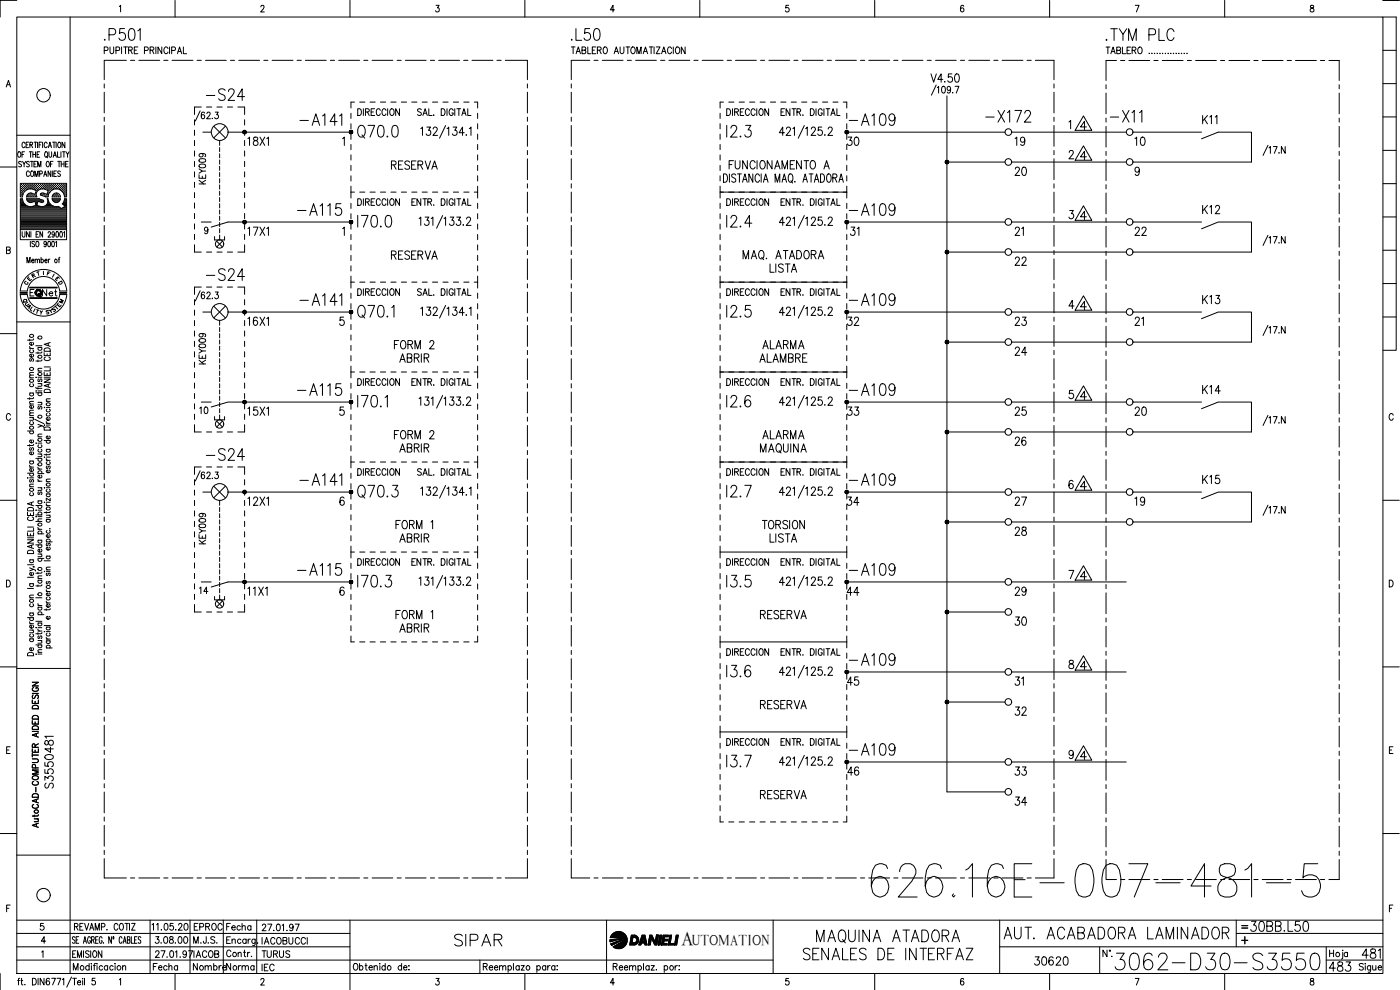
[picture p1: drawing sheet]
<svg xmlns="http://www.w3.org/2000/svg" width="420mm" height="297mm" viewBox="0 0 420 297" stroke-linecap="round" stroke-linejoin="round" font-family="sans-serif">
<defs><g id="words">
<text font-size="15" x="260.3" y="270.2">626.16E-007-481-5</text>
<text font-size="8.8" x="333.4" y="292.1">3062-D30-S3550</text>
<g font-size="7.5">
<text x="106.2" y="42.7">Q70.0</text>
<text x="106.2" y="150.6">Q70.3</text>
<text x="243.8" y="284">MAQUINA ATADORA</text>
</g>
<g font-size="7.1">
<text x="30" y="13.4">.P501</text>
<text x="170.4" y="13.4">.L50</text>
<text x="330.6" y="13.4">.TYM PLC</text>
<text x="60.7" y="31.4">-S24</text>
<text x="88.9" y="38.8">-A141</text>
<text x="253.6" y="38.8">-A109</text>
<text x="294.6" y="37.7">-X172</text>
<text x="332" y="37.7">-X11</text>
<text x="88.2" y="66">-A115</text>
<text x="253.6" y="66">-A109</text>
<text x="60.7" y="85.4">-S24</text>
<text x="88.9" y="92.8">-A141</text>
<text x="253.6" y="92.8">-A109</text>
<text x="88.2" y="119.9">-A115</text>
<text x="253.6" y="119.9">-A109</text>
<text x="60.7" y="139.3">-S24</text>
<text x="88.9" y="146.8">-A141</text>
<text x="253.6" y="146.8">-A109</text>
<text x="88.2" y="173.9">-A115</text>
<text x="253.6" y="173.9">-A109</text>
<text x="253.6" y="200.7">-A109</text>
<text x="253.6" y="227.9">-A109</text>
<text x="135.1" y="285">SIPAR</text>
<text x="300.2" y="282.9">AUT. ACABADORA LAMINADOR</text>
<text x="239.9" y="289.3">SENALES DE INTERFAZ</text>
</g>
<text font-size="6.6" x="374.3" y="280.8">30BB.L50</text>
<g font-size="6.2">
<text x="226.8" y="110.1">ALAMBRE</text>
<text x="226.8" y="137.2">MAQUINA</text>
<text x="397.6" y="292.8">483</text>
</g>
<text font-size="5.9" x="204.5" y="283.6">A</text>
<g font-size="5.7">
<text x="278.3" y="25.8">V4.50</text>
<text x="359.8" y="38.5">K11</text>
<text x="73" y="44.8">18X1</text>
<text x="252.9" y="44.8">30</text>
<text x="303.4" y="44.8">19</text>
<text x="339.4" y="44.8">10</text>
<text x="116.4" y="51.9">RESERVA</text>
<text x="217.7" y="51.9">FUNCIONAMENTO A</text>
<text x="303.4" y="54">20</text>
<text x="359.8" y="65.3">K12</text>
<text x="73" y="72">17X1</text>
<text x="254" y="72">31</text>
<text x="303.4" y="72">21</text>
<text x="339.4" y="72">22</text>
<text x="116.4" y="79">RESERVA</text>
<text x="221.9" y="79">MAQ. ATADORA</text>
<text x="303.4" y="80.8">22</text>
<text x="359.8" y="92.4">K13</text>
<text x="73" y="98.8">16X1</text>
<text x="252.9" y="98.8">32</text>
<text x="303.4" y="98.8">23</text>
<text x="339.4" y="98.8">21</text>
<text x="117.1" y="105.8">FORM 2</text>
<text x="227.5" y="105.8">ALARMA</text>
<text x="303.4" y="107.9">24</text>
<text x="359.8" y="119.2">K14</text>
<text x="73" y="125.9">15X1</text>
<text x="252.9" y="125.9">33</text>
<text x="303.4" y="125.9">25</text>
<text x="339.4" y="125.9">20</text>
<text x="117.1" y="133">FORM 2</text>
<text x="118.9" y="136.9">ABRIR</text>
<text x="227.5" y="133">ALARMA</text>
<text x="303.4" y="134.8">26</text>
<text x="359.8" y="146.4">K15</text>
<text x="73" y="152.8">12X1</text>
<text x="252.9" y="152.8">34</text>
<text x="303.4" y="152.8">27</text>
<text x="339.4" y="152.8">19</text>
<text x="117.5" y="159.8">FORM 1</text>
<text x="227.5" y="159.8">TORSION</text>
<text x="303.4" y="161.9">28</text>
<text x="118.9" y="164">ABRIR</text>
<text x="252.9" y="179.9">44</text>
<text x="303.4" y="179.9">29</text>
<text x="117.5" y="187">FORM 1</text>
<text x="118.9" y="190.9">ABRIR</text>
<text x="226.8" y="187">RESERVA</text>
<text x="303.4" y="188.7">30</text>
<text x="252.9" y="206.7">45</text>
<text x="303.4" y="206.7">31</text>
<text x="226.8" y="213.8">RESERVA</text>
<text x="303.4" y="215.9">32</text>
<text x="253.3" y="233.9">46</text>
<text x="303.4" y="233.9">33</text>
<text x="16.9" y="237.8" transform="rotate(-90 16.9 237.8)">S3550481</text>
<text x="226.8" y="240.9">RESERVA</text>
<text x="303.4" y="242.7">34</text>
<text x="309.4" y="290.7">30620</text>
<text x="407.5" y="288.6">481</text>
</g>
<g font-size="5.3">
<text x="57.1" y="280.5">EPROC</text>
<text x="66.7" y="280.5">Fecha</text>
<text x="56.8" y="292.5">Nombre</text>
<text x="66.7" y="292.5">Norma</text>
<text x="77.3" y="288.6">TURUS</text>
</g>
<g font-size="4.9">
<text x="62.4" y="56.4" transform="rotate(-90 62.4 56.4)">KEY009</text>
<text x="11.6" y="90">Net</text>
<text x="62.4" y="110.4" transform="rotate(-90 62.4 110.4)">KEY009</text>
<text x="58.6" y="125.2">10</text>
<text x="62.4" y="164.4" transform="rotate(-90 62.4 164.4)">KEY009</text>
<text x="58.6" y="179.2">14</text>
<text x="77.3" y="284.3">IACOBUCCI</text>
<text x="77.3" y="292.5">IEC</text>
</g>
<g font-size="4.4">
<text x="8.1" y="84.7">R</text>
<text x="207.7" y="283.6">UTOMATION</text>
</g>
<g font-size="4">
<text x="7.1" y="85.4">E</text>
<text x="16.2" y="86.4">D</text>
<text x="5.6" y="92.1">Q</text>
<text x="6.3" y="92.8">U</text>
<text x="15.2" y="93.8">T</text>
<text x="16.6" y="92.1">M</text>
</g>
<g font-size="3.5">
<text x="6" y="86.4">C</text>
<text x="14.5" y="84.3">I</text>
<text x="371.5" y="279.8">=</text>
</g>
</g></defs>
<!-- layer: XR-FG100|CART -->
<g fill="none" stroke="#000" stroke-width=".3">
<path d="M5 5.1h410v287h-410zM5 .1h-5v5M21 5.1v287M35.8 2l.4-.4v2M52.5 .1v5M78.3 2.1l.3-.5 .5 .1 .1 .5-.2 .5-.8 .9h1.1M105 .1v5M130.9 1.6h.9l-.5 .8a.61 .61 0 0 1 .5 .9 .61 .61 0 0 1-1.1-.1M157.5 .1v5M184.4 2.9h-1.2l.8-1.3v2M210 .1v5M236.7 1.6h-.8l-.1 .8a.63 .63 0 0 1 .9 .1 .63 .63 0 0 1-.1 .9 .63 .63 0 0 1-.9-.2"/>
<path d="M262.5 .1v5M289.2 1.9l-.3-.3a1.12 1.12 0 0 0-.1 2 .57 .57 0 0 0 .5-.8 .57 .57 0 0 0-1-.1l-.1 .2M315 .1v5M340.7 1.6h1.1l-.8 2M367.5 .1v5M393.4 1.7v.6a.72 .72 0 0 1 .8 .4 .72 .72 0 0 1-.3 .9 .64 .64 0 0 1-.8-.7 .64 .64 0 0 1 .9-.5l.3-.3-.1-.4zM415 5.1h4v100h-4M415 .1h4.9M415 15.1h4M1.9 26.1l.6-2 .7 2M2.1 25.4h.8M415 35.1h4"/>
<path d="M415 25.1h4M0 50.1h5M5 40.6h16M5.5 45.6l.2-.1a.86 .86 0 0 1 .6 .9 .86 .86 0 0 1-.6 .8 1.09 1.09 0 0 1-.2-1.6zM6.2 56.9h.1M6.2 56.3h.1M6.2 55.7h.1M6.2 57.6h.1M6.2 58.2h.1M6.2 58.8h.1M6.2 59.8h.4M6.4 57.2h.1"/>
<path d="M6.4 56.6h.1M6.4 56h.1M6.4 55.3h.1M6.4 57.9h.1M6.4 58.5h.1M6.4 48.7l-.3-.3-.5 .3 .1 .4 .7 .5-.3 .5-.5-.2M6.5 55.3v.1M6.5 55.9v.1M6.5 56.5v.2M6.5 57.2v.1M6.5 57.8v.1M6.5 58.4v.2"/>
<path d="M6.6 46.3h.5M6.7 59.1h-.6v-4.1h13.9v4.1h-.6M6.7 59.6h-.6v9.3h13.9v-9.3h-.6l-.7 1.6M6.7 56.9h.2M6.7 56.3h.2M6.7 55.7h.2M6.7 57.6h.2M6.7 58.2h.1M6.7 59.6a2.48 2.48 0 0 0 3.2 2.3M6.8 48.4l.4 .8 .5-.8M6.8 55.6v.1M6.8 56.2v.2"/>
<path d="M6.8 56.8v.2M6.8 57.5v.1M6.8 58.1v.2M6.9 58.3l-.2 .8M7 57.2h.2M7 56.6l.1 .1M7 56h.2M7 55.3l.1 .1M7.1 55.9v.1M7.1 57.2v.1M7.2 49.2v.9M7.3 56.9h.2"/>
<path d="M7.3 56.3h.2M7.3 55.7h.2M7.4 45.5h-.8v1.7M7.4 55.6v.1M7.4 56.2v.2M7.4 56.8v.2M7.5 43.1a.46 .46 0 0 0-.6-.4 .46 .46 0 0 0-.3 .6v.4a.47 .47 0 0 0 .3 .6 .47 .47 0 0 0 .6-.4M7.7 56.6h.1M7.7 56h.1M7.7 55.3h.1M7.7 55.3v.1M7.7 55.9v.1"/>
<path d="M7.7 56.5v.2M7.8 43.5h.5M7.9 59.1h3.1M8 56.9h.1M8 56.3h.1M8 55.7h.1M8 55.6v.1M8 56.2v.2M8 56.8v.1M8.1 58.8l-.1 .3M8.1 59.8h3.6M8.1 58.8h.1"/>
<path d="M8.3 56.6l.1 .1M8.3 56h.1M8.3 55.3l.1 .1M8.3 58.5h.1M8.4 55.9v.1M8.4 58.4v.2M8.6 42.7h-.8v1.6h.8M8.6 56.3h.2M8.6 55.7h.2M8.6 58.8h.2M8.6 58.2h.2M8.7 55.6v.1"/>
<path d="M8.7 56.2v.2M8.7 58.2v.1M8.7 58.7v.2M8.8 51.7a.46 .46 0 0 0-.6-.4 .46 .46 0 0 0-.3 .6l.3 1h.3l.3-.3M8.8 48.7l-.3-.3-.5 .3v.3l.7 .4 .1 .5-.3 .2-.5-.2M8.8 45.5h.8M8.9 56.6h.2M8.9 56h.2M8.9 55.3h.2M8.9 58.5h.2M9 43.5l.7-.1v-.6l-.7-.1v1.6M9 55.3v.1"/>
<path d="M9 55.9v.1M9 56.5v.1M9 58.4v.2M9.1 48.4h.8M9.2 45.5v1.7M9.2 56.3h.2M9.2 55.7h.2M9.2 58.2h.2M9.2 58.8h.2M9.3 55.6v.1M9.3 56.2v.2M9.3 58.1v.2"/>
<path d="M9.3 58.7v.2M9.4 51.4l.1-.1a.86 .86 0 0 1 .6 .8 .86 .86 0 0 1-.6 .8 1.2 1.2 0 0 1-.1-1.5zM9.4 43.5l.4 .8M9.6 58h-.9l-.7 .8M9.6 55.3l.1 .1M9.6 56.6l.1 .1M9.6 56h.1M9.6 58.5h.1M9.6 48.4v1.7M9.7 55.9v.1M9.7 58.4v.2M9.9 56.3h.1"/>
<path d="M9.9 55.7h.1M9.9 58.8h.1M9.9 46.3h.8M9.9 45.5v1.7M9.9 56.8l1 .3-.4 1.2-1-.3M9.9 56.8a2.52 2.52 0 0 0-3 1.5M9.9 55.6v.1M9.9 56.2v.2M9.9 58.2v.1M9.9 58.7v.2M10.2 56.6h.1M10.2 56h.1"/>
<path d="M10.2 55.3h.1M10.2 58.5h.1M10.2 49.2h.5M10.2 42.7h.8M10.3 55.3v.1M10.3 55.9v.1M10.3 56.5v.2M10.3 58.4v.2M10.5 52.9v-1.6l.4 1.6 .5-1.6v1.6M10.5 56.9h.2M10.5 56.3h.2M10.5 55.7h.2"/>
<path d="M10.5 58.8h.2M10.6 55.6v.1M10.6 56.2v.2M10.6 56.8v.1M10.6 58.7v.2M10.6 58.2h.1M10.6 42.7v1.6M10.7 45.5v1.7M10.8 55.3l.1 .1M10.8 56.6l.1 .1M10.8 56h.2M10.9 55.9v.1"/>
<path d="M10.9 57.2h.1M11 48.4h-.8v1.7h.8M11.1 56.9h.2M11.1 56.3h.2M11.1 55.7h.2M11.1 46.3h.5M11.2 55.6v.1M11.2 56.2v.2M11.2 56.8v.2M11.3 42.7v1.6M11.3 50.1v-1.7l.5 1.7 .5-1.7v1.7M11.5 56.6h.1"/>
<path d="M11.5 56h.1M11.5 55.3h.1M11.6 55.3v.1M11.6 55.9v.1M11.6 56.5v.2M11.6 57.1a1.46 1.46 0 0 0-.5 2M11.6 59.6h-3.6l.6 1 1 .1M11.7 59.6l1.3 .5v.5l-.2 .1M11.7 43.5h.5M11.8 56.3h.1M11.8 55.7h.1M11.9 55.6v.1"/>
<path d="M11.9 56.2v.2M11.9 52.2l.8-.2-.1-.6-.7-.1v1.6M11.9 45.5h-.8v1.7h.8M12.1 56.6h.1M12.1 56h.1M12.1 55.3h.1M12.2 55.3v.1M12.2 55.9v.1M12.2 56.5v.2M12.2 58.6l1.5 .5h.7M12.4 58l-.3 .2 .2 .3M12.4 56.3h.2"/>
<path d="M12.4 55.7h.2M12.4 58.2h.2M12.5 42.7h-.8v1.6M12.5 55.6v.1M12.5 56.2v.2M12.5 58.1v.2M12.7 56.6h.2M12.7 56h.2M12.7 55.3h.2M12.7 58.5h.2M12.8 42.7v1.6M12.8 56.7l.7 .1"/>
<path d="M12.8 56.7l-1.2 .3M12.8 55.3v.1M12.8 55.9v.1M12.8 56.5v.1M12.8 58.4v.2M13 56.3h.2M13 55.7h.2M13 58.2h.2M13.1 52.9l.5-1.6 .5 1.6M13.1 55.6v.1M13.1 56.2v.2M13.1 58.1v.2"/>
<path d="M13.2 58h-.9M13.3 52.4h.6M13.4 56.6h.1M13.4 56h.1M13.4 55.3h.1M13.4 58.5h.1M13.5 55.3v.1M13.5 55.9v.1M13.5 56.5v.2M13.5 58.4v.2M13.5 56.8l1 .3-.4 1.2-.9-.3M13.6 45.6l.2-.1a.88 .88 0 0 1 .5 .9 .88 .88 0 0 1-.5 .8 1.09 1.09 0 0 1-.2-1.6z"/>
<path d="M13.7 56.3h.1M13.7 55.7h.1M13.7 58.8h.1M13.8 55.6v.1M13.8 56.2v.2M13.8 58.7v.2M13.9 46.9l.4 .5M14 55.3l.1 .1M14 56.6l.1 .1M14 56h.1M14 58.5h.1M14.1 48.5l.1-.1a.86 .86 0 0 1 .6 .8 .86 .86 0 0 1-.6 .9 1.09 1.09 0 0 1-.1-1.6z"/>
<path d="M14.1 55.9v.1M14.1 58.4v.2M14.1 59.6h.3l.7 1.6M14.1 43.1a.46 .46 0 0 0-.5-.4 .46 .46 0 0 0-.3 .6l.2 .9 .3 .1 .3-.4M14.2 59.6a1.69 1.69 0 0 1-.4 1.9 1.69 1.69 0 0 1-1.9 .4M14.3 58.8h.1M14.3 56.9h.2M14.3 56.3h.2M14.3 55.7h.2M14.3 58.2h.2M14.4 55.6v.1M14.4 56.2v.2"/>
<path d="M14.4 56.8v.2M14.4 58.1v.2M14.4 57.6h.1M14.5 44.3l.5-1.6 .5 1.6M14.6 58.3l-.2 .8M14.6 57.2h.2M14.6 56.6h.2M14.6 56h.2M14.6 55.3h.2M14.6 57.9h.1M14.7 45.5v1.5l.3 .2 .5-.2v-1.5M14.7 43.8h.6"/>
<path d="M14.7 57.8h.1M14.7 55.3v.1M14.7 55.9v.1M14.7 56.5v.2M14.7 57.2v.1M14.9 56.9h.2M14.9 56.3h.2M14.9 55.7h.2M15 55.6v.1M15 56.2v.2M15 56.8v.2M15.1 57.5l-.5 .8"/>
<path d="M15.1 57.5a2.43 2.43 0 0 1 4.1 .8M15.2 49.2h.4M15.2 51.3v1.6l-.8-1.6v1.6M15.3 56.6l.1 .1M15.3 56h.1M15.3 55.3l.1 .1M15.4 55.9v.1M15.6 56.3h.1M15.6 55.7h.1M15.6 59.1h2.5M15.6 59.6h2.5M15.6 59.6l.7 1 1.1 .1"/>
<path d="M15.7 56.8l-.1 .1M15.7 55.6v.1M15.7 56.2v.2M15.7 51.3v1.6M15.7 58.8l-.1 .3M15.7 59.8h2.3M15.8 42.7h.8M15.9 48.4h-.7v1.7M15.9 56.6h.1M15.9 56h.1M15.9 55.3h.1M16 47.2l.5-1.7 .4 1.7"/>
<path d="M16 55.3v.1M16 55.9v.1M16 56.5v.2M16 58.5v.1M16.2 52.1h.4M16.2 46.6h.6M16.2 56.3h.2M16.2 55.7h.2M16.2 58.8h.2M16.2 42.7v1.6M16.3 55.6v.1M16.3 56.2v.2"/>
<path d="M16.3 58.2v.1M16.3 58.7v.2M16.3 58.2h.1M16.6 56.6h.1M16.6 56h.1M16.6 55.3v.1M16.6 58.5h.1M16.6 55.9v.1M16.6 58.4v.2M16.8 56.3h.2M16.8 55.7h.2M16.8 58.2h.2"/>
<path d="M16.8 58.8h.2M16.8 42.7v1.6M16.9 51.3h-.7v1.6h.7M16.9 55.6v.1M16.9 56.2v.2M16.9 58.1v.2M16.9 58.7v.2M17.2 56.6h.1M17.2 56h.1M17.2 55.3h.1M17.2 58.5h.1M17.3 45.5v1.7h.7"/>
<path d="M17.3 55.3v.1M17.3 55.9v.1M17.3 56.5v.1M17.3 58.4v.2M17.3 48.4h.9M17.3 58l.8 .8M17.4 58h-1l-.7 .8M17.5 56.3h.2M17.5 55.7h.2M17.5 58.8h.2M17.6 42.7h.1a.86 .86 0 0 1 .6 .8 .86 .86 0 0 1-.6 .8 1.09 1.09 0 0 1-.1-1.6zM17.6 55.6v.1"/>
<path d="M17.6 56.2v.2M17.6 58.7v.2M17.7 48.4v1.7M17.8 56.6l.1 .1M17.8 56h.1M17.8 55.3l.1 .1M17.9 55.9v.1M18.1 58.8v.3M18.1 51.5a.41 .41 0 0 0-.6-.2 .41 .41 0 0 0 0 .7l.5 .3a.42 .42 0 0 1-.1 .6 .42 .42 0 0 1-.6-.2M18.1 56.9h.2M18.1 56.3h.2M18.1 55.7h.2"/>
<path d="M18.1 59.6l-.2 .6-.6 .5M18.2 55.6v.1M18.2 56.2v.2M18.2 56.8v.2M18.3 45.5v1.7M18.4 49.2h.8M18.4 48.4v1.7M18.5 56.6h.1M18.5 56h.1M18.5 55.3h.1M18.5 57.2h.1M18.5 55.3v.1"/>
<path d="M18.5 55.9v.1M18.5 56.5v.2M18.8 56.9h.1M18.8 56.3h.1M18.8 55.7h.1M18.8 45.5h.8M18.8 57.5l.1 .1M18.8 55.6v.1M18.8 56.2v.2M18.8 56.8v.2M19.1 57.2h.1M19.1 56.6l.1 .1"/>
<path d="M19.1 56h.1M19.1 55.3l.1 .1M19.1 57.9h.1M19.2 45.5v1.7M19.2 55.9v.1M19.2 57.2v.1M19.2 58.3l.2 .8M19.2 48.4v1.7M19.4 56.9h.2M19.4 56.3h.2M19.4 55.7h.2M19.4 57.6h.2"/>
<path d="M19.4 58.2h.2M19.4 58.8h.2M19.5 42.7v1.6l-.9-1.6v1.6M19.5 55.6v.1M19.5 56.2v.2M19.5 56.8v.2M19.5 57.5v.1M19.5 58.1v.2M19.5 58.7v.2M19.5 59.8h.4M19.7 49.2h.5M19.7 57.2h.2"/>
<path d="M19.7 56.6h.2M19.7 56h.2M19.7 55.3h.2M19.7 57.9h.2M19.7 58.5h.2M19.8 45.5l.5 .8 .4-.8M19.8 55.3v.1M19.8 55.9v.1M19.8 56.5v.2M19.8 57.2v.1M19.8 57.8v.1M19.8 58.4v.2"/>
<path d="M20.3 46.3v.9M20.4 48.4h-.7v1.7h.7M415 55.1h4M415 45.1h4M1.9 75h1l.1-.7-1.1-.2v2l1-.1 .2-.6-.4-.4M6.1 68.9v3h13.9v-3M6.2 64.5h13.7M6.2 64.2h13.7M6.2 63.9h13.7M6.2 63.6h13.7M6.2 63.3h13.7M6.2 62.9h13.7"/>
<path d="M6.2 62.6h12M6.2 62.3h11.7M6.2 62h2.3M6.2 61.7h1.6M6.2 61.4h1.2M6.2 61h.9M6.2 60.7h.7M6.2 60.4h.6M6.2 60.1h.5M6.2 64.8h13.7M6.2 65.2h13.7M6.2 65.5h13.7"/>
<path d="M6.2 65.8h13.7M6.2 66.1h13.7M6.2 66.4h13.7M6.2 66.7h13.7M6.2 67.1h13.7M6.2 67.4h13.7M6.2 67.7h13.7M6.2 68h13.7M6.2 68.4h13.7M6.2 68.7h13.7M6.6 69.5v1.2l.4 .4 .5-.2v-1.4M8.1 78.9v-1.7l.5 1.7 .4-1.7v1.7"/>
<path d="M8.2 60.1h4.5M8.5 60.4h1.7M8.8 69.5v1.6l-.8-1.6v1.6M9.1 72.4v1.6M9.3 69.5v1.6M9.5 78.2h.7l-.1-.4a.48 .48 0 0 0-.6 .5 .48 .48 0 0 0 .6 .5l.1-.2M9.5 60.7l1-.3 .3 1.2-.9 .3M9.9 62h2.1M10.4 72.6l-.3-.2-.5 .2 .1 .4 .5 .3a.44 .44 0 0 1 .1 .6 .44 .44 0 0 1-.6 .1l-.1-.2M10.5 78l.3-.2h.3l.1 1.1M10.5 77.8v1.1M10.6 60.4h.7"/>
<path d="M10.7 60.7h.5M10.8 61h.3M10.8 61.7h.3M10.8 70.3h.5M10.8 61.4h.2M11 72.5l.1-.1a.79 .79 0 0 1 .6 .9 .79 .79 0 0 1-.7 .7l-.2-.6zM11.2 78l.3-.2h.3l.1 1.1M11.6 69.5h-.8v1.6h.8M11.7 60.4h1.3M12.3 78l.1-.2a.48 .48 0 0 1 .6 .5 .48 .48 0 0 1-.6 .5l-.1-.2M12.3 60.7l-.9-.3-.3 1.2 .8 .3M12.3 77.2v1.7"/>
<path d="M12.4 60.7l.4 .1M12.8 69.5v1.6l-.8-1.6v1.6M13.3 62h2.9M13.5 78.2h.6l-.1-.4a.47 .47 0 0 0-.5 .5 .47 .47 0 0 0 .5 .5l.1-.2M13.8 61.7h1.7M13.9 72.9l-.1 .4a.46 .46 0 0 1-.6-.4 .46 .46 0 0 1 .6-.4 .85 .85 0 0 1 .2 .9 .85 .85 0 0 1-.7 .6l-.1-.2M14.1 61.4h1M14.3 61h.5M14.4 60.7h.2M14.4 69.9a.39 .39 0 0 1 .5-.4 .39 .39 0 0 1 .2 .6l-.7 1h.8M14.4 60.4h.1M14.5 72.5h.5l.1 .2-.1 1.3a.84 .84 0 0 1-.8-.6 .84 .84 0 0 1 .3-.9z"/>
<path d="M14.5 77.8v1.1M15 77.8l-.5 .4M15.1 61.2a3.1 3.1 0 0 0 2.6 .8l.6 .6 1.1-.6M15.7 72.5l.2-.1a.92 .92 0 0 1 0 1.6h-.2l-.2-.7zM15.9 60.1h2M16.2 60.4h1.4M16.3 70l-.1 .5a.46 .46 0 0 1-.6-.5 .46 .46 0 0 1 .6-.4 .85 .85 0 0 1 .3 .9 .85 .85 0 0 1-.8 .6l-.1-.2M16.7 72.7l.3-.3v1.6M16.9 69.6l.2-.1a.96 .96 0 0 1 0 1.6l-.3-.6zM17.5 77.8h.4M18 77.2l-.3 .3v1.4M18.1 69.6l.2-.1a.96 .96 0 0 1 0 1.6l-.4-.6z"/>
<path d="M18.4 62.6h1.5M18.7 61.2l.8 .7M18.9 61h1M19 62.3h.9M19 61.4h.9M19.1 69.8l.3-.3v1.6M19.1 60.7h.8M19.3 61.7h.6M19.3 60.4h.6M19.4 60.1h.5M19.6 62h.3M415 75.1h4"/>
<path d="M415 65.1h4M5 96.6h16M6.1 88.4a7 7 0 0 0 7 6.5 7 7 0 0 0 6.9-6.5M6.1 87.3a7 7 0 0 1 7-6.5 7 7 0 0 1 6.9 6.5M8.2 88.4a4.9 4.9 0 0 0 4.9 4.3 4.9 4.9 0 0 0 4.8-4.3M8.2 87.3a4.9 4.9 0 0 1 4.9-4.3 4.9 4.9 0 0 1 4.8 4.3M9 89.4h8.1M9 89.5h8.1M9 86.4h8.1M9 86.2h8.1M9.1 89.4h7.9M9.1 86.3h7.9"/>
<path d="M10.2 86.9h-1.2v1.9M11 92.9l.6 .2M11.3 93l-.3 1M12 93.2l.4 .6 .4-.5M12.4 93.8l-.1 .5M415 95.1h4M415 85.1h4M0 100.1h5M8.9 104l.1 .3 .4 .2M8.9 101.8v.5M8.9 119.3v.5M8.9 117.9h1.2"/>
<path d="M8.9 113.4h1.2M8.9 104.5h1.2M9.1 117.9a.51 .51 0 0 0 0 .8 .51 .51 0 0 0 .8 0 .51 .51 0 0 0-.1-.8M9.1 115.2a.49 .49 0 0 0 0 .7 .49 .49 0 0 0 .7 0 .49 .49 0 0 0 0-.7M9.1 107.6l-.2 .3 .2 .5 .5-.7h.4l.1 .4-.3 .3M9.1 105a.51 .51 0 0 0 0 .7 .51 .51 0 0 0 .8 0 .51 .51 0 0 0-.1-.7M9.8 106.3a.5 .5 0 0 1 .1 .7 .5 .5 0 0 1-.7 0 .5 .5 0 0 1 0-.7h.2v.9M9.8 102.7l.2 .2a.53 .53 0 0 1-.5 .7 .53 .53 0 0 1-.4-.8l.3-.1v.9M10.1 119.2l-.4 .4h-1.4M10.1 112.6h-1.1l-.1 .4 .3 .4M10.1 111.7l-1.1 .1-.1 .4 .3 .4M10.1 101.7l-.4 .4h-1.4"/>
<path d="M10.8 116.2v.3h1.8M10.8 113.2h.1zM10.8 117.8h1.8M10.8 103.7h1.8M10.8 117.3h.1M11.4 105.6v.5M11.4 108v.5M11.4 116.3v.5M11.4 113.2h1.2M11.4 117.3h1.2M11.4 115.1h1.2M11.4 111.3h1.2"/>
<path d="M11.4 104.3h1.2M11.6 117.8a.51 .51 0 0 0 0 .8 .51 .51 0 0 0 .7 0 .51 .51 0 0 0 0-.8M11.6 113.7l-.2 .3 .1 .5h.3l.3-.7 .2-.1 .3 .3-.3 .5M11.6 104.3a.49 .49 0 0 0 0 .7 .49 .49 0 0 0 .7 0 .49 .49 0 0 0 0-.7M12.2 115.1l.4 .4-.1 .3-1.1 .1M12.6 110.5l-1.1 .1-.1 .3 .3 .4M12.6 107.9l-.4 .4h-1.4M12.6 105.6l-.1 .3h-1.7M13.3 113.7h1.8l-1.8 1h1.8M13.3 111.7v.9h1.8v-.9M13.3 105.8v.9h1.8v-.9M13.3 113.2h1.8"/>
<path d="M13.3 110.1h1.8M13.3 117a1.01 1.01 0 0 1 1.1-.2 1.01 1.01 0 0 1 .7 1h-1.8zM13.3 104.7a.99 .99 0 0 1 1.2-.3 .99 .99 0 0 1 .6 1h-1.8zM13.7 107.1a.55 .55 0 0 0-.4 .7 .55 .55 0 0 0 .7 .4h.4a.54 .54 0 0 0 .7-.4 .54 .54 0 0 0-.5-.7M14.1 106.2v.5M14.1 112v.6M14.5 103v.7M14.5 115.3v.8M15.1 119.7h-1.1l-.1 .4 .3 .3M15.1 115.1l-1.8 .6 1.8 .6M15.1 110.4v.9h-1.8M15.1 102.8l-1.8 .5 1.8 .6"/>
<path d="M3.1 124.6a.63 .63 0 0 0-.7-.5 .63 .63 0 0 0-.5 .7v.5a.63 .63 0 0 0 .5 .8 .63 .63 0 0 0 .7-.5M8.3 129.3h1.8M8.9 139.6l.1 .3 .4 .3M8.9 138.3h1.2M8.9 133.4v.5M8.9 125.3h1.2M8.9 124.7h1.2M8.9 121.2h1.2M9.1 138.3a.51 .51 0 0 0 0 .8 .51 .51 0 0 0 .8 0 .51 .51 0 0 0-.1-.8M9.1 134.3l-.2 .3 .1 .5h.3l.3-.7 .2-.1 .3 .3-.3 .5M9.1 129.3a.49 .49 0 0 0 0 .7 .49 .49 0 0 0 .7 0 .49 .49 0 0 0 0-.7M9.1 126.5a.51 .51 0 0 0 0 .8 .51 .51 0 0 0 .8 0 .51 .51 0 0 0-.1-.8"/>
<path d="M9.7 125.3l.4 .4-.1 .3-1.1 .1M9.8 135.6a.51 .51 0 0 1 0 .7 .51 .51 0 0 1-.7 0 .51 .51 0 0 1 0-.7h.3v.8M9.8 132a.5 .5 0 0 1 .1 .7 .5 .5 0 0 1-.7 0 .5 .5 0 0 1 0-.7h.2v.9M9.8 121.7a.5 .5 0 0 1 .1 .7 .5 .5 0 0 1-.7 0 .5 .5 0 0 1 0-.7h.2v.8M10.1 133.3l-.4 .4h-1.4M10.1 123.9l-1.1 .1-.1 .4 .3 .3M10.1 123.1l-1.1 .1-.1 .4 .3 .3M10.1 120.4l-1.1 .1-.1 .3 .3 .4M10.4 125.8l2.8 1.3M10.8 137.5h1.8M10.8 133h.1M11.4 127.3l1.2 .4-1.2 .5"/>
<path d="M11.4 136.2h1.2M11.4 133h1.2M11.4 131h1.2M11.4 120.7h1.2M11.6 137.5a.51 .51 0 0 0 0 .8 .51 .51 0 0 0 .7 0 .51 .51 0 0 0 0-.8M11.6 134.8a.49 .49 0 0 0 0 .7 .49 .49 0 0 0 .7 0 .49 .49 0 0 0 0-.7M11.6 133.5a.49 .49 0 0 0 0 .7 .49 .49 0 0 0 .7 0 .49 .49 0 0 0 0-.7M11.6 121.9l-.2 .3 .1 .5h.3l.3-.7 .2-.1 .3 .3-.3 .6M12.2 136.2l.4 .4-.1 .3-1.1 .1M12.2 120.7l.4 .4-.1 .3-1.1 .1M12.6 130.2l-1.1 .1-.1 .4 .3 .3M12.6 127.7l.6 .3v.3"/>
<path d="M13.3 137.1h.1zM13.3 127.5h.1zM13.3 122.2h.1zM13.3 132.2h1.8M13.3 128.3a1.01 1.01 0 0 1 1.1-.2 1.01 1.01 0 0 1 .7 1h-1.8zM13.9 137.6l.1 .3 .4 .2M13.9 126.5l.1 .3 .4 .2M13.9 136.2v.4M13.9 138.1h1.2M13.9 137.1h1.2M13.9 134.8h1.2M13.9 127.5h1.2"/>
<path d="M13.9 127h1.2M13.9 122.2h1.2M13.9 120.4h1.2M14.1 139.8l-.2 .3 .1 .4h.3l.3-.6 .2-.1 .3 .3-.3 .5M14.1 138.5l-.1 .2a.51 .51 0 0 0 .5 .7 .51 .51 0 0 0 .3-.9M14.1 134.8l-.1 .2a.51 .51 0 0 0 .5 .7 .51 .51 0 0 0 .3-.9M14.1 132.2l-.1 .1a.52 .52 0 0 0 .5 .7 .52 .52 0 0 0 .3-.8M14.1 124l-.1 .1a.53 .53 0 0 0 .5 .7 .53 .53 0 0 0 .5-.7l-.2-.1M14.1 122.8l-.1 .1a.52 .52 0 0 0 .5 .7 .52 .52 0 0 0 .3-.8M14.8 130.8l.2 .2a.53 .53 0 0 1-.5 .7 .53 .53 0 0 1-.4-.8l.3-.1v.9M14.8 125.3a.5 .5 0 0 1 0 .6 .5 .5 0 0 1-.6 .1 .5 .5 0 0 1-.1-.7h.3v.8M15.1 136.1l-.1 .3h-1.7"/>
<path d="M418.1 124.6a.63 .63 0 0 0-.7-.5 .63 .63 0 0 0-.5 .7v.5a.63 .63 0 0 0 .5 .8 .63 .63 0 0 0 .7-.5M0 150.1h5M8.3 159.8v1h1.8v-1M8.3 153.7v1h1.8v-1M8.3 143.4h.1zM8.3 158.1h1.8M8.3 142h1.8M8.3 152.6a.99 .99 0 0 1 1.2-.3 .99 .99 0 0 1 .6 1h-1.8zM8.7 155.1a.57 .57 0 0 0-.4 .7 .57 .57 0 0 0 .7 .4h.4a.56 .56 0 0 0 .7-.4 .56 .56 0 0 0-.4-.7M8.9 146h1.2M8.9 143.4h1.2M8.9 140.2h1.2"/>
<path d="M9.1 147.9a.51 .51 0 0 0 0 .7 .51 .51 0 0 0 .8 0 .51 .51 0 0 0-.1-.7M9.1 143.9l-.2 .3 .2 .5 .5-.7h.4l.1 .4-.3 .3M9.1 142a.51 .51 0 0 0 0 .7 .51 .51 0 0 0 .8 0 .51 .51 0 0 0-.1-.7M9.1 154.1v.6M9.5 150.8v.7M9.8 140.6a.5 .5 0 0 1 .1 .7 .5 .5 0 0 1-.7 0 .5 .5 0 0 1 0-.7h.2v.9M10.1 158.5v.9h-1.8M10.1 150.6l-1.8 .6 1.8 .6M10.1 145.3h-1.1l-.1 .4 .3 .3M10.8 153.1h.1zM10.8 156.4h1.8M10.8 154.5h1.8"/>
<path d="M10.8 151.7h1.8M10.8 154.9v.2zM11.4 158.2l.1 .4 .4 .2M11.4 143.8l.1 .4 .4 .2M11.4 140.2l.1 .3 .4 .2M11.4 146.3h1.2M11.4 158.8h1.2M11.4 155h1.2M11.4 153.1h1.2M11.4 150.3h1.2M11.4 144.4h1.2M11.4 142.1h1.8"/>
<path d="M11.4 140.7h1.2M11.6 154.5a.51 .51 0 0 1 0-.7 .51 .51 0 0 1 .7 0 .51 .51 0 0 1 0 .7M11.6 151.7a.51 .51 0 0 0 0 .7 .51 .51 0 0 0 .7 0 .51 .51 0 0 0 0-.7M11.6 150.3a.51 .51 0 0 0 0 .7 .51 .51 0 0 0 .7 0 .51 .51 0 0 0 0-.7M11.6 147.6l-.2 .3 .2 .5 .5-.8h.4l.1 .5-.3 .3M11.6 142.1l-.1-.1a.52 .52 0 0 1 .5-.8 .52 .52 0 0 1 .3 .9M12.2 146.3l.4 .4-.1 .4h-1.1M12.3 142.6a.5 .5 0 0 1 .1 .6 .5 .5 0 0 1-.7 .1 .5 .5 0 0 1-.1-.7h.3v.8M12.6 155.7h-1.1l-.1 .4 .3 .3M13.3 150.7h.1zM13.3 146.3h.1zM13.9 151.1l.1 .4 .4 .2"/>
<path d="M13.9 153.5v.5M13.9 155.9h1.2M13.9 154.6h1.2M13.9 151.7h1.2M13.9 150.7h1.2M13.9 148.2h1.2M13.9 146.3h1.2M13.9 144.5h1.2M14.1 159.2l-.1 .1a.52 .52 0 0 0 .5 .7 .52 .52 0 0 0 .3-.8M14.1 155.9l-.1 .1a.52 .52 0 0 0 .5 .7 .52 .52 0 0 0 .3-.8M14.1 148.2l-.1 .1a.52 .52 0 0 0 .5 .8 .52 .52 0 0 0 .3-.9M14.1 146.8l-.1 .2a.52 .52 0 0 0 .5 .7 .52 .52 0 0 0 .3-.9"/>
<path d="M14.7 154.6l.4 .3-.1 .4h-1.1M14.8 141a.5 .5 0 0 1 0 .7 .5 .5 0 0 1-.6 .1 .5 .5 0 0 1-.1-.7l.3-.1v.8M15 158.6l-.1 .1M15.1 153.4l-.1 .3-1.7 .1M15.1 149.5v.7l-1.2-.7v.7M15.1 143.7l-1.1 .1-.1 .4 .3 .3M415 150.1h4.9M1.9 174.1a1.03 1.03 0 0 1 1.2 1 1.03 1.03 0 0 1-1.2 1zM8.3 162h1.8l-1.8 1h1.8M8.3 176.6h1.8M8.3 173.2h1.8M8.3 169.4h1.8"/>
<path d="M8.3 161.4h1.8M8.3 165.3a1.01 1.01 0 0 1 1.2-.2 1.01 1.01 0 0 1 .6 1h-1.8zM8.9 170.4l1.2 .4-1.2 .5M8.9 179.4h1.2M8.9 175.1h1.2M8.9 168h1.2M9.1 175.1a.51 .51 0 0 0 0 .8 .51 .51 0 0 0 .8 0 .51 .51 0 0 0-.1-.8M9.1 168a.51 .51 0 0 0 0 .7 .51 .51 0 0 0 .8 0 .51 .51 0 0 0-.1-.7M9.1 160.2v.6M9.5 163.6v.7M9.8 171.8a.5 .5 0 0 1 .1 .7 .5 .5 0 0 1-.7 0 .5 .5 0 0 1 0-.7h.2v.9M10 170l.4 .2"/>
<path d="M10.1 178.5l-1.1 .1-.1 .4 .3 .4M10.1 170.8l.6 .3v.3M10.1 163.4l-1.8 .6 1.8 .6M10.8 179.4h1.8M10.8 163.5h1.8M11.4 171.7v.5M11.4 175.5v.5M11.4 174.1h1.2M11.4 173.6h1.2M11.4 167.5h1.8M11.4 166.2h1.2M11.4 162.1h1.2"/>
<path d="M11.4 160.2h1.8M11.6 174.1a.51 .51 0 0 0 0 .7 .51 .51 0 0 0 .7 0 .51 .51 0 0 0 0-.7M11.6 167.5a.51 .51 0 0 0 0 .8 .51 .51 0 0 0 .7 0 .51 .51 0 0 0 0-.8M11.6 163.5a.49 .49 0 0 0 0 .7 .49 .49 0 0 0 .7 0 .49 .49 0 0 0 0-.7M11.6 162.1a.51 .51 0 0 0 0 .7 .51 .51 0 0 0 .7 0 .51 .51 0 0 0 0-.7M11.6 160.2a.49 .49 0 0 1 0-.7 .49 .49 0 0 1 .7 0 .49 .49 0 0 1 0 .7M12.2 166.2l.4 .4-.1 .3-1.1 .1M12.3 164.8a.51 .51 0 0 1 0 .7 .51 .51 0 0 1-.7 0 .51 .51 0 0 1 0-.7h.3v.8M12.6 175.4l-.4 .4h-1.4M12.6 172.8l-1.1 .1-.1 .3 .3 .4M12.6 171.6l-.4 .4h-1.4M13.3 171.4h.1z"/>
<path d="M13.3 168.3h1.8M13.9 176.9l.1 .4 .4 .2M13.9 177.5h1.2M13.9 171.4h1.2M13.9 171h1.2M13.9 166.9h1.2M13.9 162.6h1.8M14.1 179.2l-.1 .1a.52 .52 0 0 0 .5 .7 .52 .52 0 0 0 .3-.8M14.1 174.5l-.2 .2 .2 .5 .5-.7h.4l.1 .4-.3 .3M14.1 171.9l-.2 .3 .2 .5 .5-.7h.4l.1 .4-.3 .3M14.1 166.9l-.1 .1a.51 .51 0 0 0 .5 .7 .51 .51 0 0 0 .3-.8M14.1 163l-.2 .3 .1 .4h.3l.3-.6 .2-.1 .3 .3-.3 .5"/>
<path d="M14.1 162.6l-.1-.1a.52 .52 0 0 1 .5-.8 .52 .52 0 0 1 .3 .9M14.8 177.9l.2 .1a.52 .52 0 0 1-.5 .8 .52 .52 0 0 1-.4-.8l.3-.1v.9M14.8 164.2l.2 .1a.52 .52 0 0 1-.5 .8 .52 .52 0 0 1-.4-.8l.3-.1v.8M14.8 160.4a.49 .49 0 0 1 0 .7 .49 .49 0 0 1-.7 0 .49 .49 0 0 1 0-.6l.3-.1v.8M15.1 170.2l-1.1 .1-.1 .3 .3 .4M416.9 174.1a1.03 1.03 0 0 1 1.2 1 1.03 1.03 0 0 1-1.2 1zM8.3 185.3h1.8M8.3 196a.99 .99 0 0 1 1.2-.2 .99 .99 0 0 1 .6 1h-1.8zM8.9 186.5l.1 .4 .4 .2M8.9 191.7h1.2M8.9 189h1.2M8.9 187.1h1.2"/>
<path d="M8.9 183.9h1.2M9.1 191.7a.49 .49 0 0 0 0 .7 .49 .49 0 0 0 .7 0 .49 .49 0 0 0 0-.7M9.1 190.3a.51 .51 0 0 0 0 .7 .51 .51 0 0 0 .8 0 .51 .51 0 0 0-.1-.7M9.1 185.3a.51 .51 0 0 0 0 .8 .51 .51 0 0 0 .8 0 .51 .51 0 0 0-.1-.8M9.1 183.9a.51 .51 0 0 0 0 .8 .51 .51 0 0 0 .8 0 .51 .51 0 0 0-.1-.8M9.1 181.2a.51 .51 0 0 0 0 .7 .51 .51 0 0 0 .8 0 .51 .51 0 0 0-.1-.7M9.7 189l.4 .4-.1 .4-1.1 .1M9.8 194.3a.5 .5 0 0 1 .1 .8 .5 .5 0 0 1-.7 0 .5 .5 0 0 1 0-.8h.2v.9M9.8 187.6a.5 .5 0 0 1 .1 .7 .5 .5 0 0 1-.7 0 .5 .5 0 0 1 0-.7h.2v.9M10.8 193.5h1.8M10.8 186.4h1.8M10.8 196.2v.1z"/>
<path d="M10.8 188.4h.1M11.4 188.8l.1 .3 .4 .2M11.4 181.1l.1 .4 .4 .2M11.4 189.9v.5M11.4 196.2h1.2M11.4 195.7h1.2M11.4 192.2h1.2M11.4 189.3h1.2M11.4 188.3h1.2M11.4 186.9h1.2M11.4 184.4h1.8M11.4 182.2h1.2"/>
<path d="M11.4 181.7h1.2M11.6 193.5a.49 .49 0 0 0 0 .7 .49 .49 0 0 0 .7 0 .49 .49 0 0 0 0-.7M11.6 190.8l-.2 .3 .1 .4h.3l.3-.6 .2-.1 .3 .3-.3 .5M11.6 186.9a.49 .49 0 0 0 0 .7 .49 .49 0 0 0 .7 0 .49 .49 0 0 0 0-.7M11.6 184.4a.49 .49 0 0 1 0-.7 .49 .49 0 0 1 .7 0 .49 .49 0 0 1 0 .7M11.6 182.2a.51 .51 0 0 0 0 .7 .51 .51 0 0 0 .7 0 .51 .51 0 0 0 0-.7M12.2 192.2l.4 .3-.1 .4-1.1 .1M12.6 194.9l-1.1 .1-.1 .4 .3 .3M12.6 189.8l-.4 .3h-1.4M13.3 189.5h.1zM13.3 187.7h1.8M13.9 191.2l.1 .3 .4 .3"/>
<path d="M13.9 180.4l.1 .3 .4 .2M13.9 194.4h1.8M13.9 192.3h1.2M13.9 191.8h1.2M13.9 189.5h1.2M13.9 188.2h1.2M13.9 182.7v.5M13.9 180.9h1.2M14.1 194.4l-.1-.1a.52 .52 0 0 1 .5-.7 .52 .52 0 0 1 .3 .8M14.1 192.3a.55 .55 0 0 0 .3 .9 .55 .55 0 0 0 .7-.7l-.3-.2M14.1 190a.49 .49 0 0 0 0 .7 .49 .49 0 0 0 .7 0 .49 .49 0 0 0 0-.7M14.1 188.2a.49 .49 0 0 0 0 .7 .49 .49 0 0 0 .7 0 .49 .49 0 0 0 0-.7"/>
<path d="M14.8 184.9l.2 .2a.52 .52 0 0 1-.5 .7 .52 .52 0 0 1-.4-.8l.3-.1v.9M14.8 181.3l.2 .2a.52 .52 0 0 1-.5 .7 .52 .52 0 0 1-.4-.8l.3-.1v.9M15.1 182.6l-.1 .3-1.7 .1M0 200.1h5M5 200.6h16M9.7 216.2v1h1.8v-1M9.7 210v1.1h1.8v-1.1M9.7 204.7h1.8l-1.8 1.1h1.8M9.7 219.4h1.8M9.7 208.1h1.8M9.8 218.1a.98 .98 0 0 1 1.1-.3 .98 .98 0 0 1 .6 1h-1.8zM9.8 211.9a.99 .99 0 0 1 1.1-.3 .99 .99 0 0 1 .6 1.1h-1.8z"/>
<path d="M9.9 214.8a.96 .96 0 0 1 1.2-.1 .96 .96 0 0 1 .4 1.1h-1.8zM9.9 208.5l-.2 .4 .1 .6h.6l.4-.9 .5-.1 .2 .4-.2 .7M10.1 206.3a.59 .59 0 0 0-.4 .7 .59 .59 0 0 0 .7 .4h.4a.58 .58 0 0 0 .7-.6 .58 .58 0 0 0-.7-.5v.4M10.5 210.4v.7M10.5 216.6v.6M11.5 219.9l-1.8 .6 1.8 .7M415 200.1h4.9M2 225h.7M3 224.1h-1v2h1M9.7 227.7h1.3l.5 .5-.2 .5-1.6 .1M9.7 224.7v1h1.8M9.7 226.6h1.8"/>
<path d="M9.7 226v1.1M9.8 238.4a.98 .98 0 0 1 1.1-.2 .98 .98 0 0 1 .6 1h-1.8zM9.8 233a.91 .91 0 0 1 1.1-.3 .91 .91 0 0 1 .5 1 .91 .91 0 0 1-1 .3 .91 .91 0 0 1-.6-1zM10.1 234.4a.59 .59 0 0 0-.4 .7 .59 .59 0 0 0 .7 .5h.4a.59 .59 0 0 0 .7-.5 .59 .59 0 0 0-.4-.7M10.5 224.2v-.9h-.6l-.2 .9h1.8M10.7 230.4l-.2-.9h-.7l-.1 .9h1.8M10.9 239.9v.8M11.5 239.7l-1.8 .6 1.8 .6M11.5 231h-1.8l1.8 .6-1.8 .7h1.8M417 225h.7M418 224.1h-1v2h1M0 250.1h5"/>
<path d="M5 256.6h16M10.1 241.4a.59 .59 0 0 0-.4 .7 .59 .59 0 0 0 .7 .4h.4a.59 .59 0 0 0 .7-.4 .59 .59 0 0 0-.4-.7M10.3 245.7h1.2M10.3 244.5v.6M10.9 247.2v.8M11.2 245.7l.3 .4-.1 .4h-1.1M11.5 247l-1.8 .6 1.8 .6M11.5 244.5l-.3 .3h-1.5M415 250.1h4.9M2 272.5h.7M3 271.6h-1v2M5 276.1h410"/>
<path d="M45 276.1v16M57 276.1v16M67 276.1v16M77 276.1v16M105 276.1v20.9M182 276.1v16M184.1 280h3M184.3 279.8h2.6M184.6 279.7h2M185 279.6h1.2M232 276.1v16M300 276.1v16"/>
<path d="M417 272.5h.7M418 271.6h-1v2M0 292.1v4.9M5 280.1h100M5 284.1h100M5 288.1h227M5.3 294.2h.5M5.9 293.5l-.3 .1-.1 1.9M6.3 294.2h.5M6.5 293.5v1.6l.1 .3 .3 .1M7.5 295.3v.1M9.7 293.5a1.01 1.01 0 0 1 1.2 1 1.01 1.01 0 0 1-1.2 1z"/>
<path d="M11.4 293.5v2M13.2 293.5v2l-1.1-2v2M14.8 293.8v-.2l-.4-.1a1.11 1.11 0 0 0-.6 1 1.11 1.11 0 0 0 .6 1 .57 .57 0 0 0 .5-.8 .57 .57 0 0 0-1-.1l-.1 .3M15.5 293.5h1.1l-.8 2M17.1 293.5h1.1l-.8 2M18.7 293.9l.4-.4v2M21.5 293.1l-1.5 3.1M21.8 293.5h1.1M22.4 293.5v2M23.2 294.8h1v-.2a.53 .53 0 0 0-.7-.4 .53 .53 0 0 0-.3 .8l.5 .5 .5-.2M24.8 293.5v.2zM24.8 294.2v1.3"/>
<path d="M25.4 293.5v2M28.5 293.5h-.8l-.1 .9a.61 .61 0 0 1 .9 0 .61 .61 0 0 1-.1 .9 .61 .61 0 0 1-.8-.2M35.8 293.9l.4-.3v2M52.5 292.1v4.9M78.3 294l.3-.4 .5 .1 .1 .4-.2 .5-.8 1h1.1M130.9 293.6h.9l-.5 .7a.6 .6 0 0 1 .5 1 .6 .6 0 0 1-1.1-.1M144 288.1v4M157.5 292.1v4.9M183 282.1h1.9M183 282.3h1.4M183 282.4h.9M183 282.5h.3"/>
<path d="M183.1 281.3h2.7l.3 .2M183.1 282h2.2M183.2 281.2h4.8M183.3 281h4.7M183.3 283.2l.3 .5 3-1.5-.1-.2-3.2 1.2h1.3M183.3 280.9h4.7M183.3 283.3h1M183.4 280.8h4.5M183.4 283.4h.6M183.5 280.6h4.3M183.5 283.6h.2M183.6 280.5h4.1"/>
<path d="M183.6 283.1h1.2M183.7 280.4h3.9M183.8 280.2h3.7M183.9 280.1h3.4M184 282.9h1.1M184.1 284.1h3.1M184.1 281.8h1.7M184.1 284h3.3M184.2 284.3h2.8M184.3 282.8h1.1M184.4 283.9h3.1M184.4 294.9h-1.2l.8-1.3v2"/>
<path d="M184.5 284.4h2.3M184.6 283.7h3M184.7 282.6h1M184.8 283.6h2.9M184.8 284.6h1.6M185.1 282.5h.9M185.1 283.4h2.7M185.1 281.7h1.1M185.3 283.3h2.6M185.5 282.4h.8M185.5 283.2h2.5M185.8 283.1h2.2"/>
<path d="M185.8 282.3h.7M186 281.5h.7M186 282.9h2.1M186.1 281.6l.1 .2-3.1 .8v-.6M186.1 281.6l-3.1 .4M186.2 282.1h.4M186.3 282.8h1.8M186.3 281.8l1.2-.2-1 .4zM186.4 281.8h.4M186.5 282.6h1.7M186.6 281.7h.6M186.7 282.2l.2 .2-2.9 1.7"/>
<path d="M186.7 282.5h1.5M186.8 282.3h1.4M186.9 282.4h1.3M186.9 282.1h1.3M187 281.5h.3M187 281.6h.3M187.2 282h1M187.5 281.8h.7M187.7 281.6h.5M187.8 281.7h.4M188 281.5l-1.3 .7M188.1 281.2l-2 .3"/>
<path d="M188.1 281.2a2.6 2.6 0 0 0-2.5-1.7 2.6 2.6 0 0 0-2.4 1.8h4.6M188.2 281.4a2.6 2.6 0 0 1-1.1 2.9 2.6 2.6 0 0 1-3.1-.2M189 283.4h1.8M189 283.3h2M189.1 283.1h2.2M189.1 283.2h2.1M189.1 282.8h.6M189.1 282.9h2.3M189.1 282.5h.6M189.1 282.6h.6M189.2 282.3h.6M189.2 282.4h.6"/>
<path d="M189.2 282.1h.6M189.2 282h.6M189.3 281.8h.6M189.3 281.7h.6M189.3 281.6h.6M189.3 281.5h.6M189.4 281.3h1.1M189.4 281.2h2M189.4 281h1.9M189.4 280.9h1.7M189.4 280.8h1.6M189.5 280.6h1.2"/>
<path d="M189.9 281.3l-.2 1.6h.8M190.5 280.6h-1l-.5 3h1.5M190.5 280.6a1.5 1.5 0 0 1 1.2 1.4 1.5 1.5 0 0 1-1.2 1.5M190.5 281.3a.78 .78 0 0 1 .6 .7 .78 .78 0 0 1-.6 .8M190.5 281.3h1M190.7 282.8h.8M190.8 281.5h.8M190.8 282.6h.8M190.9 281.6h.7M191 282.5h.6M191 281.7h.6M191.1 282.4h.5"/>
<path d="M191.1 282.1h.6M191.1 282h.6M191.1 281.8h.6M191.1 282.3h.6M191.7 283.4h.7M191.8 283.3h.6M191.8 283.2h.6M191.9 283.1h.6M191.9 282.9h2.2M191.9 282.8h2.1M192 282.6h2M192.1 282.5h1.9"/>
<path d="M192.1 282.4h.6M192.2 282.3h.5M192.2 282.1h.6M192.2 282h.6M192.3 281.8h.6M192.3 281.7h.7M192.4 281.6h.6M192.4 281.5h.6M192.4 281.3h1.3M192.5 281.2h1.2M192.5 281h1.2M192.6 280.9h1"/>
<path d="M192.6 280.8h1M192.7 280.6h.9M192.7 280.6h.8l.7 3h-.7l-.1-.7h-.9l-.2 .7h-.6zM193.1 281.3l.2 1.1h-.6zM193.1 281.5h.7M193.2 281.7h.6M193.2 281.6h.6M193.2 281.8h.6M193.3 282.1h.6M193.3 282h.5M193.3 282.3h.6M193.3 282.4h.6"/>
<path d="M193.5 283.1h.6M193.5 283.2h.6M193.5 283.3h.6M193.5 283.4h.6M194.5 283.4h.7M194.6 283.2h.6M194.6 283.3h.6M194.6 282.9h.6M194.6 283.1h.6M194.6 282.6h.7M194.6 282.8h.7M194.7 282.5h.6"/>
<path d="M194.7 282.3h.7M194.7 282.4h.6M194.8 282.1h.6M194.8 282h.6M194.8 281.8h.6M194.8 281.7h.7M194.9 281.6h.6M194.9 281.5h1.1M194.9 281.3h1.1M194.9 281.2h1M194.9 281h.9M194.9 280.9h.9"/>
<path d="M195 280.8h.7M195.6 281.6h.5M195.6 281.7h.6M195.7 280.6h-.7l-.5 3M195.7 281.8h.6M195.7 282h.6M195.8 282.1h.6M195.9 282.3h.5M196 282.4h.5M196 282.5h.6M196.1 282.6h1.2M196.1 282.8h1.1"/>
<path d="M196.2 282.9h1M196.3 283.1h.9M196.3 283.2h.9M196.4 283.3h.7M196.5 283.4h.6M196.7 282.4h.6M196.7 282.5h.6M196.7 282.1h.7M196.7 282.3h.7M196.8 282h.6M196.8 281.8h.6M196.8 281.7h.6"/>
<path d="M196.8 281.6h.6M196.8 281.5h.7M196.9 281.3h.6M196.9 281.2h.6M196.9 281h.6M196.9 280.9h.7M197 280.8h.6M197 280.6l-.4 2.1-1-2.1h-.6l-.5 3h.7l.3-2.2 1 2.2h.6l.5-3h-.6M197.5 283.4h.7M197.6 283.2h.6M197.6 283.3h.6M197.6 282.9h.6"/>
<path d="M197.6 283.1h.6M197.7 282.6h.6M197.7 282.8h.5M197.7 282.4h.6M197.7 282.5h.6M197.7 282.1h.7M197.7 282.3h.6M197.8 282h.6M197.8 281.8h.6M197.8 281.7h.7M197.8 281.6h.7M197.9 281.5h.6"/>
<path d="M197.9 281.3h.6M197.9 281.2h.6M198 281h.5M198 280.9h.6M198 280.6h.6l-.5 3h-.6zM198 280.8h.6M198 280.6h.6M198.5 283.3h1.7M198.5 283.4h1.7M198.6 283.1h.6M198.6 283.2h1.6M198.6 282.8h.6"/>
<path d="M198.6 282.9h.6M198.7 282.6h.5M198.7 282.4h.6M198.7 282.5h.6M198.8 282.1h1.6M198.8 282.3h1.6M198.8 282h1.6M198.8 281.8h1.6M198.8 281.7h.6M198.8 281.6h.6M198.9 281.5h.5M198.9 281.3h.5"/>
<path d="M198.9 281.2h.6M198.9 281h1.6M199 280.9h1.6M199 280.8h1.6M199 280.6h1.6l-.1 .5h-1l-.2 .7h1.1l-.1 .5h-1l-.1 .8h1v.5h-1.7zM199 280.6h1.6M200.5 283.3h1.6M200.5 283.4h1.6M200.6 283.1h.6M200.6 283.2h1.6M200.6 282.8h.6M200.6 282.9h.6"/>
<path d="M200.7 282.5h.6M200.7 282.6h.5M200.7 282.4h.6M200.7 282.1h.6M200.7 282.3h.6M200.8 282h.5M200.8 281.8h.5M200.8 281.7h.6M200.8 281.6h.6M200.9 281.5h.5M200.9 281.3h.5M200.9 281.2h.6"/>
<path d="M200.9 281h.6M201 280.9h.5M201 280.8h.5M201 280.6h.5l-.4 2.5h1.1l-.1 .5h-1.6zM201 280.6h.5M202.5 283.3h.6M202.5 283.4h.6M202.5 283.1h.7M202.5 283.2h.6M202.6 282.8h.6M202.6 282.9h.6M202.6 282.5h.6"/>
<path d="M202.6 282.6h.6M202.6 282.3h.7M202.6 282.4h.6M202.7 282.1h.6M202.7 282h.6M202.7 281.8h.7M202.7 281.7h.7M202.8 281.6h.6M202.8 281.5h.6M202.8 281.3h.7M202.9 281.2h.6M202.9 281h.6"/>
<path d="M202.9 280.9h.6M202.9 280.8h.6M202.9 280.6h.7l-.5 3h-.7zM202.9 280.6h.6M210 292.1v4.9M236.7 293.6h-.8l-.1 .8a.63 .63 0 0 1 .9 0 .63 .63 0 0 1-.1 1 .63 .63 0 0 1-.9-.2M262.5 292.1v4.9M289.2 293.9l-.3-.3a1.12 1.12 0 0 0-.1 2 .56 .56 0 0 0 .6-.6 .56 .56 0 0 0-.5-.6 .56 .56 0 0 0-.7 .5M300 284.1h115M315 292.1v4.9M330 284.1v8M340.7 293.6h1.1l-.8 2"/>
<path d="M367.5 292.1v4.9M371 280.1h44M373.6 281v2.2M393.4 293.7v.5a.72 .72 0 0 1 .8 .5 .72 .72 0 0 1-.3 .9 .64 .64 0 0 1-.8-.7 .64 .64 0 0 1 .9-.6l.3-.3-.1-.3zM398 288.1h17"/>
<circle cx="13.1" cy="28.6" r="2.01"/>
<circle cx="16.8" cy="78.2" r=".49"/>
<circle cx="9.4" cy="110.7" r=".55"/>
<circle cx="9.4" cy="100.8" r=".56"/>
<circle cx="9.4" cy="114.3" r=".56"/>
<circle cx="11.9" cy="101.3" r=".56"/>
<circle cx="11.9" cy="107" r=".56"/>
<circle cx="11.9" cy="112.2" r=".56"/>
<circle cx="9.4" cy="128.3" r=".56"/>
<circle cx="11.9" cy="125" r=".56"/>
<circle cx="11.9" cy="139.3" r=".56"/>
<circle cx="11.9" cy="132" r=".56"/>
<circle cx="14.4" cy="121.3" r=".55"/>
<circle cx="9.4" cy="147" r=".55"/>
<circle cx="11.9" cy="157.4" r=".55"/>
<circle cx="14.4" cy="145.4" r=".55"/>
<circle cx="14.4" cy="152.6" r=".56"/>
<circle cx="11.9" cy="170.7" r=".56"/>
<circle cx="11.9" cy="178.3" r=".56"/>
<circle cx="14.4" cy="176.1" r=".56"/>
<circle cx="9.4" cy="180.3" r=".56"/>
<circle cx="10.9" cy="243.5" r=".58"/>
<circle cx="13.1" cy="268.6" r="2.01"/>
</g>
<!-- layer: CART -->
<g fill="none" stroke="#000" stroke-width=".3">
<path d="M9.7 216.2v1h1.8v-1M9.7 210v1.1h1.8v-1.1M9.7 204.7h1.8l-1.8 1.1h1.8M9.7 219.4h1.8M9.7 208.1h1.8M9.8 218.1a.98 .98 0 0 1 1.1-.3 .98 .98 0 0 1 .6 1h-1.8zM9.8 211.9a.99 .99 0 0 1 1.1-.3 .99 .99 0 0 1 .6 1.1h-1.8zM9.9 214.8a.96 .96 0 0 1 1.2-.1 .96 .96 0 0 1 .4 1.1h-1.8zM9.9 208.5l-.2 .4 .1 .6h.6l.4-.9 .5-.1 .2 .4-.2 .7M10.1 206.3a.59 .59 0 0 0-.4 .7 .59 .59 0 0 0 .7 .4h.4a.58 .58 0 0 0 .7-.6 .58 .58 0 0 0-.7-.5v.4M10.5 210.4v.7M10.5 216.6v.6"/>
<path d="M11.5 219.9l-1.8 .6 1.8 .7M9.7 227.7h1.3l.5 .5-.2 .5-1.6 .1M9.7 224.7v1h1.8M9.7 226.6h1.8M9.7 226v1.1M9.8 238.4a.98 .98 0 0 1 1.1-.2 .98 .98 0 0 1 .6 1h-1.8zM9.8 233a.91 .91 0 0 1 1.1-.3 .91 .91 0 0 1 .5 1 .91 .91 0 0 1-1 .3 .91 .91 0 0 1-.6-1zM10.1 234.4a.59 .59 0 0 0-.4 .7 .59 .59 0 0 0 .7 .5h.4a.59 .59 0 0 0 .7-.5 .59 .59 0 0 0-.4-.7M10.5 224.2v-.9h-.6l-.2 .9h1.8M10.7 230.4l-.2-.9h-.7l-.1 .9h1.8M10.9 239.9v.8M11.5 239.7l-1.8 .6 1.8 .6"/>
<path d="M11.5 231h-1.8l1.8 .6-1.8 .7h1.8M10.1 241.4a.59 .59 0 0 0-.4 .7 .59 .59 0 0 0 .7 .4h.4a.59 .59 0 0 0 .7-.4 .59 .59 0 0 0-.4-.7M10.3 245.7h1.2M10.3 244.5v.6M10.9 247.2v.8M11.2 245.7l.3 .4-.1 .4h-1.1M11.5 247l-1.8 .6 1.8 .6M11.5 244.5l-.3 .3h-1.5M78.7 277.7l.2-.3 .5-.1 .4 .6-1.1 1.4h1.1M80.3 277.3h1.3l-.9 2M83.2 277.4l.4-.1a1.22 1.22 0 0 1 0 2h-.2a1.37 1.37 0 0 1-.2-1.9zM84.7 277.7l.4-.4v2"/>
<path d="M88 277.9a.59 .59 0 0 1-.7 .5 .59 .59 0 0 1-.5-.6 .59 .59 0 0 1 .7-.5 1.17 1.17 0 0 1 0 2l-.5-.3M88.6 277.3h1.2l-.9 2M12.5 285.7l.4-.4v2M21.8 286.2h.6M22.8 285.3h-1v2h1M23.2 287.3v-2l.6 2 .7-2v2M25.1 285.3v2M26.8 285.6l-.4-.3-.6 .1-.1 .5 1 .6 .1 .5-.4 .3-.7-.3M27.2 285.3v2M28.1 285.4a.94 .94 0 0 1 1 .5 .94 .94 0 0 1-.2 1.1l-.3 .3a1.09 1.09 0 0 1-.9-.8 1.09 1.09 0 0 1 .4-1.1zM30.6 285.3v2l-1.1-2v2M46.7 285.7l.2-.3 .5-.1 .4 .6-1.2 1.4h1.2"/>
<path d="M48.3 285.3h1.2l-.8 2M50.1 287.1l.1 .1M51.2 285.4l.4-.1a1.22 1.22 0 0 1 0 2h-.2a1.37 1.37 0 0 1-.2-1.9zM52.6 285.7l.4-.4v2M54.1 287.1v.1M56 285.9a.59 .59 0 0 1-.7 .5 .59 .59 0 0 1-.5-.6 .59 .59 0 0 1 .7-.5 1.17 1.17 0 0 1 0 2l-.6-.3M56.6 285.3h1.2l-.9 2M58.2 285.3v2M58.9 287.3l.7-2 .6 2M62.1 285.7a.67 .67 0 0 0-.8-.4 .67 .67 0 0 0-.6 .7v.5a.67 .67 0 0 0 .6 .8 .67 .67 0 0 0 .8-.5M62.9 285.4a.99 .99 0 0 1 1.1 .7 .99 .99 0 0 1-.6 1.2 1.06 1.06 0 0 1-.9-.8 1.06 1.06 0 0 1 .4-1.1zM64.4 286.2l1.1-.1 .2-.2-.2-.5-1.1-.1v2l1.2-.2 .1-.5-.5-.4"/>
<path d="M373.6 281v2.2"/>
<circle cx="10.9" cy="243.5" r=".58"/>
</g>
<!-- layer: XR-FG100|CART-ES -->
<g fill="none" stroke="#000" stroke-width=".3">
<path d="M22 291.1v-2l.7 2 .7-2v2M26.8 290a.6 .6 0 0 0-.9 0 .6 .6 0 0 0 0 .8 .6 .6 0 0 0 .9 0M26.8 289.1v2M27.4 289.1v.1zM27.4 289.7v1.4M28 289.7h.6M28.7 289.1l-.3 .1-.1 .3v1.6M29 289.2h.2zM29.1 289.7v1.4M30.8 290a.58 .58 0 0 0-.9 0 .58 .58 0 0 0 0 .8 .58 .58 0 0 0 .9 0M32.3 290a.58 .58 0 0 0-.8 0 .58 .58 0 0 0 0 .8 .58 .58 0 0 0 .8 0M32.3 289.7v1.4"/>
<path d="M34 290a.58 .58 0 0 0-.9 0 .58 .58 0 0 0 0 .8 .58 .58 0 0 0 .9 0M34.5 289.2h.1zM34.5 289.7v1.4M36.8 290.1l.4-.4 .4 .1 .1 1.3M36.8 289.7v1.4M46 290h.7M47.2 289.1h-1.2v2M47.6 290.3h1l-.1-.4a.58 .58 0 0 0-.8 .1 .58 .58 0 0 0 .1 .8 .58 .58 0 0 0 .8 0M50.2 290a.6 .6 0 0 0-.9 0 .6 .6 0 0 0 0 .8 .6 .6 0 0 0 .9 0M50.7 290.1l.4-.4 .4 .1 .1 1.3M50.7 289.1v2M53.3 290a.58 .58 0 0 0-.8 0 .58 .58 0 0 0 0 .8 .58 .58 0 0 0 .8 0"/>
<path d="M53.3 289.7v1.4M69.1 281.1h-1.1v2h1.1M69.3 285.5a.65 .65 0 0 0-.8-.4 .65 .65 0 0 0-.5 .7v.5a.65 .65 0 0 0 .5 .7 .65 .65 0 0 0 .8-.4M69.6 282.1l.5-.3h.4l.1 1.3M69.6 281.8v1.3M71.5 286.1l.4-.4 .4 .1 .1 1.2M71.5 285.7v1.3M72.3 282a.58 .58 0 0 0-.8 0 .58 .58 0 0 0 0 .8 .58 .58 0 0 0 .8 0M73.1 285.7h.6M73.4 285.1v1.6v.3h.4M73.9 282a.6 .6 0 0 0-.9 0 .6 .6 0 0 0 0 .8 .6 .6 0 0 0 .9 0M73.9 281.8v1.3"/>
<path d="M74.3 285.7v1.3M74.5 281.8v1.3M75 285.7l-.5 .1-.2 .5M106.4 289.2l.2-.1a1 1 0 0 1 .8 1 1 1 0 0 1-.8 1 1.24 1.24 0 0 1-.2-1.9zM107.9 290a.58 .58 0 0 1 .8 0 .58 .58 0 0 1 0 .8 .58 .58 0 0 1-.8 0M107.9 289.1v2M109.6 289.7h.6M109.8 289.1v1.6l.1 .3 .3 .1M110.7 290.3h1.1l-.1-.4a.58 .58 0 0 0-.8 .1 .58 .58 0 0 0 0 .8 .58 .58 0 0 0 .9 0M112.3 290.1l.4-.4 .5 .1v1.3M112.3 289.7v1.4M114 289.1v.1z"/>
<path d="M114 289.7v1.4M115.6 290a.58 .58 0 0 0-.8 0 .58 .58 0 0 0 0 .8 .58 .58 0 0 0 .8 0M115.6 289.1v2M120.5 290a.6 .6 0 0 0-.9 0 .6 .6 0 0 0 0 .8 .6 .6 0 0 0 .9 0M120.5 289.1v2M121.1 290.3h1l-.1-.4a.58 .58 0 0 0-.8 .1 .58 .58 0 0 0 .1 .8 .58 .58 0 0 0 .8 0M122.7 289.7v.2zM122.7 290.9v.2zM145 290l1-.1 .1-.7-1.1-.1v2M145.6 290l.6 1.1M146.8 290.3h1.1l-.1-.4a.6 .6 0 0 0-.9 .1 .6 .6 0 0 0 .1 .9 .6 .6 0 0 0 .9-.1M148.4 290.3h1l-.1-.4a.58 .58 0 0 0-.8 .1 .58 .58 0 0 0 .1 .8 .58 .58 0 0 0 .8 0"/>
<path d="M149.9 290.1l.4-.4 .4 .1 .2 1.3M149.9 289.7v1.4M150.9 290.1l.4-.4 .4 .1 .1 1.3M152.5 290a.58 .58 0 0 1 .8 0 .58 .58 0 0 1 0 .8 .58 .58 0 0 1-.8 0M152.5 289.7v2M154.1 289.1v2M155.8 290a.58 .58 0 0 0-.8 0 .58 .58 0 0 0 0 .8 .58 .58 0 0 0 .8 0M155.8 289.7v1.4M156.4 289.7h1l-1 1.4h1M161.1 290a.6 .6 0 0 1 .9 0 .6 .6 0 0 1 0 .8 .6 .6 0 0 1-.9 0M161.1 289.7v2M163.8 290a.58 .58 0 0 0-.9 0 .58 .58 0 0 0 0 .8 .58 .58 0 0 0 .9 0"/>
<path d="M163.8 289.7v1.4M164.4 289.7v1.4M165.1 289.7l-.5 .1-.2 .5M166.5 290a.58 .58 0 0 0-.8 0 .58 .58 0 0 0 0 .8 .58 .58 0 0 0 .8 0M166.5 289.7v1.4M167.2 289.7v.2zM167.2 290.9v.2zM184 290l1-.1 .1-.7-1.1-.1v2M184.6 290l.6 1.1M185.8 290.3h1.1l-.1-.4a.58 .58 0 0 0-.8 .1 .58 .58 0 0 0 0 .8 .58 .58 0 0 0 .9 0M187.4 290.3h1l-.1-.4a.58 .58 0 0 0-.8 .1 .58 .58 0 0 0 .1 .8 .58 .58 0 0 0 .8 0M188.9 290.1l.5-.4 .4 .1 .1 1.3"/>
<path d="M188.9 289.7v1.4M189.9 290.1l.4-.4 .4 .1 .1 1.3M191.5 290a.6 .6 0 0 1 .8 0 .6 .6 0 0 1 0 .8 .6 .6 0 0 1-.8 0M191.5 289.7v2M193.1 289.1v2M194.8 290a.58 .58 0 0 0-.8 0 .58 .58 0 0 0 0 .8 .58 .58 0 0 0 .8 0M194.8 289.7v1.4M195.4 289.7h1l-1 1.4h1M197 290.9l.1 .1M199.3 290a.6 .6 0 0 1 .9 0 .6 .6 0 0 1 0 .8 .6 .6 0 0 1-.9 0M199.3 289.7v2M202.6 289.7v1.4"/>
<path d="M203.3 289.7l-.6 .3-.1 .3M203.8 289.7v.2zM203.8 290.9v.2zM400.2 285.1v1.9M403 285.1v.2zM409.2 289.3l-.5-.2-.8 .2 .2 .5 1 .5-.1 .7-.7 .1-.4-.3M409.7 289.7v1.4M411.4 289.7l-.1 1.8-.3 .2-.4-.1M411.4 290a.58 .58 0 0 0-.9 0 .58 .58 0 0 0 0 .8 .58 .58 0 0 0 .9 0M411.9 289.7l.2 1.3 .4 .1 .4-.4M412.9 289.7v1.4M413.6 290.3h1l-.1-.4a.58 .58 0 0 0-.8 .1 .58 .58 0 0 0 .1 .8 .58 .58 0 0 0 .8 0"/>
<circle cx="24.6" cy="290.3" r=".64"/>
<circle cx="35.7" cy="290.3" r=".64"/>
<circle cx="70.4" cy="286.4" r=".64"/>
<circle cx="116.8" cy="290.3" r=".64"/>
<circle cx="158.5" cy="290.3" r=".64"/>
<circle cx="201.5" cy="290.3" r=".64"/>
</g>
<!-- layer: 0 -->
<g fill="none" stroke="#000" stroke-width=".3">
<path d="M31.3 15.1h1v-.8l-1-.2v2M33 14.1l.1 1.7 .4 .3 .5-.3 .1-1.7M34.8 15.1h1l.1-.8-1.1-.2v2M36.5 14.1v2M37.7 14.1v2M37.9 18.1h-6.6v5.8M38.6 15.1l.9-.1 .1-.7-1-.2v2M39.2 18.1h1.2M39.2 15.1l.5 1M41.4 14.1h-1.1v2h1.1M41.7 18.1h6.2M43.3 15.1h1l.1-.8-1.1-.2v2"/>
<path d="M45 15.1l1-.1 .1-.7-1.1-.2v2M45.6 15.1l.6 1M46.8 14.1v2M48.6 14.1v2l-1.2-2v2M49.1 18.1h1.3M50.4 14.6a.63 .63 0 0 0-.7-.5 .63 .63 0 0 0-.5 .7v.6a.63 .63 0 0 0 .5 .7 .63 .63 0 0 0 .7-.5M50.9 14.1v2M51.5 15.1h1l.1-.8-1.1-.2v2M51.6 18.1h6.3M53.3 16.1l.6-2 .6 2M53.5 15.4h.8M55 14.1v2h1"/>
<path d="M59.1 18.1h1.3M61.7 18.1h6.2M69.2 18.1h1.2M71.7 18.1h6.2M79.2 18.1h1.2M81.7 18.1h6.2M89.2 18.1h1.2M91.7 18.1h6.2M99.1 18.1h1.3M101.6 18.1h6.3M109.2 18.1h1.2M111.7 18.1h6.2"/>
<path d="M119.2 18.1h1.2M121.7 18.1h6.2M129.2 18.1h1.2M131.7 18.1h6.2M139.1 18.1h1.3M141.6 18.1h6.3M149.1 18.1h1.3M151.6 18.1h6.7v5.8M172 14.1v2M172.9 16.1l.7-2 .6 2M174.7 15.1l.9-.1 .1-.7-1-.2v2l1-.2 .1-.5-.4-.3M176.4 14.1v2h.9"/>
<path d="M177 18.1h-5.6v5.8M178.3 18.1h1.2M178.8 14.1h-1v2h1M179.3 15.1l1-.1v-.7l-1-.2v2M179.9 15.1l.5 1M180.8 18.1h6.2M181.3 14.2l.2-.1a1.04 1.04 0 0 1 .8 1 1.04 1.04 0 0 1-.8 1 1.33 1.33 0 0 1-.2-1.9zM184.3 16.1l.7-2 .6 2M184.6 15.4h.8M186.1 14.1v1.4l.5 .6 .6-.3v-1.7M187.9 14.1h1.1M188.3 18.1h1.2"/>
<path d="M188.4 14.1v2M189.7 14.2l.1-.1a1.04 1.04 0 0 1 .9 1 1.04 1.04 0 0 1-.9 1 1.24 1.24 0 0 1-.1-1.9zM190.8 18.1h6.2M191.1 16.1v-2l.7 2 .6-2v2M193 16.1l.7-2 .7 2M193.3 15.4h.8M194.9 14.1h1.1M195.4 14.1v2M196.3 14.1v2M196.9 14.1h1.2l-1.2 2h1.2M198.2 18.1h1.3M198.5 16.1l.7-2 .7 2"/>
<path d="M198.8 15.4h.8M200.7 18.1h6.3M201.5 14.6a.61 .61 0 0 0-.7-.5 .61 .61 0 0 0-.4 .7v.6a.61 .61 0 0 0 .4 .7 .61 .61 0 0 0 .7-.5M202.1 14.1v2M203 14.2l.2-.1a1.03 1.03 0 0 1 .8 1 1.03 1.03 0 0 1-.8 1 1.29 1.29 0 0 1-.2-1.9zM205.6 14.1v2l-1.1-2v2M208.2 18.1h1.3M210.7 18.1h6.3M218.2 18.1h1.3M220.7 18.1h6.3M228.3 18.1h1.2M230.8 18.1h6.2"/>
<path d="M238.3 18.1h1.2M240.7 18.1h6.3M248.2 18.1h1.3M250.7 18.1h6.3M258.2 18.1h1.3M260.7 18.1h6.3M268.2 18.1h1.3M270.8 18.1h6.2M278.3 18.1h1.2M280.8 18.1h6.2M288.2 18.1h1.3M290.7 18.1h6.3"/>
<path d="M298.2 18.1h1.3M300.7 18.1h6.3M308.2 18.1h1.3M310.7 18.1h5.6v5.8M332.5 14.1v2M333.4 16.1l.7-2 .6 2M335.1 18.1h-3.2v6.1M335.2 15.1l.9-.1 .2-.3-.2-.5-.9-.1v2l1-.2 .1-.4-.4-.4M336.3 18.1h1.3M336.8 14.1v2h1M338.8 18.1h6.3M339.3 14.1h-1.1v2h1.1"/>
<path d="M339.8 15.1l.9-.1 .2-.3-.2-.5-.9-.1v2M340.4 15.1l.5 1M341.8 14.2a.95 .95 0 0 1 1 .5 .95 .95 0 0 1-.2 1.2l-.3 .2a1.06 1.06 0 0 1-.9-.8 1.06 1.06 0 0 1 .4-1.1zM344.9 15.9l.1 .1M345.7 15.9l.1 .1M346.3 18.1h1.3M346.5 15.9l.1 .1M347.3 15.9l.1 .1M348.1 15.9l.1 .1M348.8 18.1h6.2M348.9 15.9l.1 .1M349.8 15.9v.1"/>
<path d="M350.6 15.9v.1M351.4 15.9l.1 .1M352.2 15.9l.1 .1M353 15.9l.1 .1M353.8 15.9l.1 .1M354.6 15.9l.1 .1M355.4 15.9l.1 .1M356.2 15.9l.1 .1M356.3 18.1h1.2M358.8 18.1h6.2M366.3 18.1h1.2M368.8 18.1h6.3"/>
<path d="M376.3 18.1h1.3M378.8 18.1h6.3M386.3 18.1h1.3M388.8 18.1h6.3M396.3 18.1h1.3M398.8 18.1h3.1v6.1M31.3 25.2v1.2M31.3 27.7v6.2M31.3 35.2v1.2M31.3 37.7v6.2M58.4 32.1v2.3M58.4 35.9v1.6"/>
<path d="M58.4 39.1v1.5M60.1 33.3l-1.5 3M60.9 39.7h2.5M61.4 33.9l-.5-.3a1.17 1.17 0 0 0 .1 2 .56 .56 0 0 0 .5-.5 .56 .56 0 0 0-.5-.6 .56 .56 0 0 0-.6 .5M62.1 34.1l.3-.5 .5 .1 .2 .3-.3 .7-.8 .9h1.2M63.7 35.5h.1M64.1 37.9l3.5 3.5M64.6 33.6h.9l-.5 .8a.6 .6 0 0 1 .5 1 .6 .6 0 0 1-1.1-.2M67.6 37.9l-3.5 3.5M68.4 39.7h36.9M73.4 32.1v2.3M73.4 35.9v1.6"/>
<path d="M106.4 30.6h-1.1v1.8M107.4 32.6a1.02 1.02 0 0 1 1.1 1 1.02 1.02 0 0 1-1.1 1.1zM107.9 30.6h1.6M109.1 32.6v2.1M109.7 33.6l1-.1v-.7l-1-.2v2.1M110.2 33.6l.6 1.1M111 30.6h1.6M111.4 33.6h.7M112.4 32.6h-1v2.1M114.1 33.1a.61 .61 0 0 0-.7-.5 .61 .61 0 0 0-.5 .8v.5a.61 .61 0 0 0 .5 .8 .61 .61 0 0 0 .7-.6M114.2 30.6h1.5M115.8 33.1a.61 .61 0 0 0-.7-.5 .61 .61 0 0 0-.5 .8v.5a.61 .61 0 0 0 .5 .8 .61 .61 0 0 0 .7-.6"/>
<path d="M116.3 32.6v2.1M117.1 32.9l.4-.3a1.04 1.04 0 0 1 .8 1 1.04 1.04 0 0 1-.8 1.1l-.5-.8zM117.3 30.6h1.6M119.9 32.6v2.1l-1.2-2.1v2.1M120.4 30.6h1.6M123.6 30.6h1.5M126.3 38.6l.5-.5v2.5M126.4 32.9l-.4-.3-.7 .3 .2 .5 .8 .4a.58 .58 0 0 1-.2 .8 .58 .58 0 0 1-.8-.2M126.7 30.6h1.5M126.9 34.7l.7-2.1 .6 2.1M127.2 34h.8M128.1 38.1h1.1l-.6 1a.76 .76 0 0 1 .6 1.2 .76 .76 0 0 1-1.3-.1"/>
<path d="M128.7 32.6v2.1h1M129.8 30.6h1.6M130 38.7l.2-.4a.69 .69 0 0 1 1 .2 .69 .69 0 0 1-.3 .9l-1 1.2h1.4M130.2 34.4v.3l.1-.2M132.4 32.6a1.03 1.03 0 0 1 1.2 1 1.03 1.03 0 0 1-1.2 1.1zM132.9 30.6h1.6M133.7 37.7l-1.8 3.8M134.2 38.6l.5-.5v2.5M134.2 32.6v2.1M136 38.1h1.1l-.6 1a.76 .76 0 0 1 .6 1.2 .76 .76 0 0 1-1.3-.1M136 33.1a.63 .63 0 0 0-.7-.5 .63 .63 0 0 0-.5 .8v.5a.63 .63 0 0 0 .6 .8 .63 .63 0 0 0 .6-.8h-.4M136.1 30.6h1.5"/>
<path d="M136.5 32.6v2.1M137.1 32.6h1.2M137.7 32.6v2.1M138.6 34.7l.6-2.1 .7 2.1M138.8 34h.9M139.2 30.6h1.6M139.3 39.8h-1.5l1-1.7v2.5M140.4 32.6v2.1h1M140.8 38.6l.6-.5v2.5M142.3 30.6h1v1.8M143.3 34v1.5M143.3 37.1v1.6"/>
<path d="M158.3 25.2v1.2M158.3 27.7v6.2M158.3 35.2v1.2M158.3 37.7v6.2M171.4 25.2v1.2M171.4 27.7v6.2M171.4 35.2v1.2M171.4 37.7v6.2M216.1 34v1.5M216.1 37.1v1.6M217.1 30.6h-1v1.8M218.1 32.6a1.03 1.03 0 0 1 1.2 1 1.03 1.03 0 0 1-1.2 1.1z"/>
<path d="M218.1 37.6v3.5M218.7 30.6h1.6M219.4 38.5l.1-.5 .5-.4 .8 .2a1.11 1.11 0 0 1-.1 1.7l-1.5 1.6h2M219.8 32.6v2.1M220.5 33.6l.9-.1 .1-.7-1-.2v2.1M221 33.6l.6 1.1M221.8 30.6h1.6M222.2 33.6h.6M223.2 32.6h-1v2.1h1M223.8 37.6h1.5l-.8 1.4a1.05 1.05 0 0 1 .9 1.6 1.05 1.05 0 0 1-1.9-.1M224.9 33.1a.63 .63 0 0 0-.7-.5 .63 .63 0 0 0-.5 .8v.5a.63 .63 0 0 0 .5 .8 .63 .63 0 0 0 .7-.6M225 30.6h1.5"/>
<path d="M226.6 33.1a.63 .63 0 0 0-.7-.5 .63 .63 0 0 0-.5 .8v.5a.63 .63 0 0 0 .5 .8 .63 .63 0 0 0 .7-.6M227.1 32.6v2.1M227.9 32.9l.3-.3a1.04 1.04 0 0 1 .9 1 1.04 1.04 0 0 1-.9 1.1l-.4-.8zM228.1 30.6h1.6M230.7 32.6v2.1l-1.2-2.1v2.1M231.2 30.6h1.6M234.3 30.6h1.6M234.4 33.6h.6M235.4 39.8h-1.5l1-1.7v2.5M235.5 32.6h-1.1v2.1h1.1M236 38.7l.2-.4a.69 .69 0 0 1 1 .2 .69 .69 0 0 1-.3 .9l-1 1.2h1.4M237.1 32.6v2.1l-1.2-2.1v2.1"/>
<path d="M237.4 30.6h1.6M237.7 32.6h1.1M238 38.6l.4-.5v2.5M238.3 32.6v2.1M239.2 33.6l.9-.1 .1-.7-1-.2v2.1M239.7 33.6l.6 1.1M240.6 30.6h1.5M241 34.4v.3v-.2M241.4 37.7l-1.8 3.8M241.8 38.6l.5-.5v2.5M243.2 32.6a1.03 1.03 0 0 1 1.2 1 1.03 1.03 0 0 1-1.2 1.1zM243.5 38.7l.4-.6h.4l.4 .5-.3 .8-1 1.2h1.4"/>
<path d="M243.7 30.6h1.6M244.9 32.6v2.1M246.6 38.1h-1l-.1 1.1a.78 .78 0 0 1 1.2 .1 .78 .78 0 0 1-.2 1.1 .78 .78 0 0 1-1.1-.2M246.8 33.1a.61 .61 0 0 0-.8-.5 .61 .61 0 0 0-.4 .8v.5a.61 .61 0 0 0 .6 .8 .61 .61 0 0 0 .6-.8h-.4M246.8 30.6h1.6M247.3 32.6v2.1M247.9 32.6h1.1M248.5 32.6v2.1M248.5 38.7l.5-.6h.4l.4 .5-.3 .8-1 1.2h1.4M249.3 34.7l.7-2.1 .7 2.1M249.6 34h.8M250 30.6h1.5"/>
<path d="M251.2 32.6v2.1h.9M253.1 30.6h1v1.8M254.1 39.7h47.5M281 25.5l-1.5 3.1M281.3 26.3l.4-.4v2M282.8 26h.7l.2 .8-.2 1-.4 .1a1.39 1.39 0 0 1-.3-1.9zM284.2 28.8v208.8h17.4M285.3 26.6l-.3 .4a.55 .55 0 0 1-.7-.2 .55 .55 0 0 1 .2-.7 .55 .55 0 0 1 .7 .1l.1 .4a.96 .96 0 0 1-.7 1.3l-.3-.3M285.9 27.7v.2l.1-.1M286.6 25.9h1.2l-.8 2M303.6 39.7h34.4M316.3 25.2v1.2"/>
<path d="M316.3 27.7v6.2M316.3 35.2v1.2M316.3 37.7v6.2M320.8 36.6l.5-.5v2.5M325.2 34.8l2.5 4.3h-5zM326.1 38.1h-1.8l1.2-1.7v2.5M331.9 25.4v1.3M331.9 27.9v6.2M331.9 37.9v6.2M340 39.7h20.6M401.9 25.4v1.3M401.9 27.9v6.2"/>
<path d="M401.9 35.4v1.2M401.9 37.9v6.2M31.3 45.2v1.2M31.3 47.7v6.2M31.3 55.1v1.3M31.3 57.6v6.3M58.4 42.1v1.6M58.4 57.8v1.5M65.9 42.1v1.5M65.9 44.3v1.2M65.9 46.1v1.3M65.9 48v1.3"/>
<path d="M65.9 49.9v1.2M65.9 51.8v1.2M65.9 53.6v1.3M65.9 55.5v1.3M65.9 57.4v1.2M65.9 59.3v1.2M73.4 45.3v1.5M73.4 48.4v1.6M73.4 51.5v1.6M73.4 54.7v1.5M73.4 57.8v1.5M102.8 41.6l.5-.5v2.5"/>
<path d="M105.3 46.5v1.5M105.3 49.6v1.6M105.3 52.7v1.6M105.3 55.9v3.5M105.3 57.6h1.1M107.4 59.6a1 1 0 0 1 1.1 1 1 1 0 0 1-1.1 1zM107.9 57.6h1.6M109.1 59.6v2M111 57.6h1.6M112.4 59.6h-1v2h1M114.2 57.6h1.5M116.3 59.6v2"/>
<path d="M117.3 59.7a.99 .99 0 0 1 1.1 .8 .99 .99 0 0 1-.6 1.1 1.06 1.06 0 0 1-.9-.8 1.06 1.06 0 0 1 .4-1.1zM117.3 57.6h1.6M119.9 59.6v2l-1.2-2v2M120.4 57.6h1.6M123.6 57.6h1.5M124.7 59.6h-1.1v2h1.1M126.3 59.6v2l-1.2-2v2M126.7 57.6h1.5M126.9 59.6h1.2M127.5 59.6v2M129.8 57.6h1.6M132.4 59.6a1.01 1.01 0 0 1 1.2 1 1.01 1.01 0 0 1-1.2 1z"/>
<path d="M132.9 57.6h1.6M134.2 59.6v2M136.1 57.6h1.5M136.5 59.6v2M137.1 59.6h1.2M137.7 59.6v2M139.2 57.6h1.6M139.9 40.4v.2l.1-.1M140.4 59.6v2h1M142.3 57.6h1M143.3 40.2v1.6M143.3 43.3v1.6"/>
<path d="M143.3 46.5v1.5M143.3 49.6v1.6M143.3 52.7v1.6M143.3 55.9v3.5M158.3 45.2v1.2M158.3 47.7v6.2M158.3 55.1v1.3M158.3 57.6v6.3M171.4 45.2v1.2M171.4 47.7v6.2M171.4 55.1v1.3M171.4 57.6v6.3"/>
<path d="M216.1 55.9v1.7h1M216.1 40.2v1.6M216.1 43.3v1.6M216.1 52.7v1.6M217.1 52.2a1.34 1.34 0 0 1 1.3 .9 1.34 1.34 0 0 1-.4 1.5l-.9 .1zM218.1 59.6a1.01 1.01 0 0 1 1.2 1 1.01 1.01 0 0 1-1.2 1zM218.9 52.2v2.5M219.8 59.6v2M220.8 52.5a.63 .63 0 0 0-.8-.3 .63 .63 0 0 0-.3 .8l.9 .6a.65 .65 0 0 1 0 1 .65 .65 0 0 1-1-.3M221.9 52.2v2.5M222.2 40.8v.3l.2-.1M222.8 54.7l.8-2.5 .6 2.5"/>
<path d="M223.2 59.6h-1v2h1M225.9 52.2v2.5l-1.2-2.5v2.5M227.1 59.6v2M227.9 52.8a.68 .68 0 0 0-.8-.6 .68 .68 0 0 0-.5 .9v.6a.68 .68 0 0 0 .5 1 .68 .68 0 0 0 .8-.6M228.1 59.7l.1-.1a1.01 1.01 0 0 1 .9 1 1.01 1.01 0 0 1-.9 1 1.29 1.29 0 0 1-.1-1.9zM228.4 52.2v2.5M229.1 54.7l.7-2.5 .7 2.5M230.7 59.6v2l-1.2-2v2M232.6 54.7v-2.5l.7 2.5 .7-2.5v2.5M234.7 54.7l.7-2.5 .7 2.5M235.5 59.6h-1.1v2h1.1M236.9 52.3l.2-.1a1.38 1.38 0 0 1 .5 2.4l-.2 .1a1.38 1.38 0 0 1-.5-2.4z"/>
<path d="M237.1 59.6v2l-1.2-2v2M237.4 54.2l.5 .7M237.7 59.6h1.1M238.3 59.6v2M238.5 54.4v.3l.1-.1M241 54.7l.6-2.5 .7 2.5M243.2 59.6a1.01 1.01 0 0 1 1.2 1 1.01 1.01 0 0 1-1.2 1zM243.4 52.2v2.5M244.4 54.7l.7-2.5 .6 2.5M244.9 59.6v2M246.3 52.2a1.34 1.34 0 0 1 1.2 .9 1.34 1.34 0 0 1-.4 1.5l-.8 .1zM247.3 59.6v2"/>
<path d="M247.6 40.4v.2v-.1M247.9 59.6h1.1M248.4 52.3l.2-.1a1.4 1.4 0 0 1 .5 2.4l-.2 .1a1.4 1.4 0 0 1-.5-2.4zM248.5 59.6v2M249.9 53.4l1.1-.2 .2-.3-.1-.5-.4-.2h-.8v2.5M250.5 53.4l.7 1.3M251.2 59.6v2h.9M251.8 54.7l.6-2.5 .7 2.5M252 53.8h.9M254.1 57.6h-38v1.8M254.1 46.5v1.5M254.1 49.6v1.6"/>
<path d="M254.1 52.7v1.6M254.1 55.9v3.5M284.2 48.6h17.4M303.6 48.6h34.4M316.3 45.2v1.2M316.3 47.7v6.2M316.3 55.1v1.3M316.3 57.6v6.3M320.9 45.7l.4-.5h.6l.2 .4-.3 .8-1 1.3h1.4M325.2 43.8l2.5 4.3h-5zM326.1 47.1h-1.8l1.2-1.7v2.5M331.9 45.4v1.2"/>
<path d="M331.9 47.9v6.3M331.9 55.4v1.3M331.9 57.9v6.3M341.9 51l-.1 .3a.69 .69 0 0 1-1 .1 .69 .69 0 0 1 0-1 .69 .69 0 0 1 1 .1l.1 .5a1.21 1.21 0 0 1-.8 1.6l-.4-.3M360.6 41.6l5-1.9h10v8.9h-35.6M380.5 43.6l-1.4 3M380.8 44.4l.5-.4v2M382.1 44h1.2l-.9 2M383.8 45.8v.2l.1-.1M385.7 44v2l-1.1-2v2M401.9 45.4v1.2M401.9 47.9v6.3"/>
<path d="M401.9 55.4v1.3M401.9 57.9v6.3M31.3 65.1v1.3M31.3 67.6v6.3M31.3 75.2v1.2M31.3 77.7v6.2M58.4 60.9v1.6M58.4 64v1.6M58.4 67.2v1.5M58.4 70.3v1.6M58.4 73.4v2.2h2M60.4 66.6h3"/>
<path d="M62 75.6h1.5M62.4 68.8a.54 .54 0 0 1-.8 .4 .54 .54 0 0 1-.1-.8 .54 .54 0 0 1 .8 0l.1 .4a.95 .95 0 0 1-.6 1.3l-.4-.3M64.4 71v1h3v-1M65 72.4l1.8 1.7M65.1 75.6h1.6M65.9 61.1v1.3M65.9 63v1.2M65.9 64.9v1.2M65.9 66.7v1.3M65.9 68.6v1.3M65.9 70.5v1.5M66.8 72.4l-1.8 1.7"/>
<path d="M68.2 75.6h1.6M73.4 60.9v1.6M73.4 64v1.6M73.4 73.4v2.2h-2M102.8 68.6l.5-.5v2.5M105.3 66.6h-36.9l-5 1.5M105.3 67.2v1.6M105.3 70.3v1.6M105.3 73.5v1.5M105.3 76.6v1.6M105.3 79.7v1.6M107.4 64.6v3.5"/>
<path d="M108.5 64.6h1.9l-1.3 3.5M109.7 60.6l1-.1 .1-.3-.1-.5-1-.1v2M110.2 60.6l.6 1M111.4 60.6h.7M111.7 64.8l.7-.2a1.64 1.64 0 0 1 .9 2l-.4 1.4-.8 .1a2.06 2.06 0 0 1-.6-2.8zM114.1 60.1a.61 .61 0 0 0-.7-.5 .61 .61 0 0 0-.5 .8v.5a.61 .61 0 0 0 .5 .7 .61 .61 0 0 0 .7-.4M114.3 67.8l-.2 .2 .2 .1 .1-.1M115.8 60.1a.61 .61 0 0 0-.7-.5 .61 .61 0 0 0-.5 .8v.5a.61 .61 0 0 0 .5 .7 .61 .61 0 0 0 .7-.4M116 64.8l.7-.2a2.06 2.06 0 0 1 .7 2.9l-.3 .5-.7 .1a1.64 1.64 0 0 1-.8-1.9zM123.6 60.6h.6M125.8 65.6l.5-.5v2.5M127.6 65.1h1.1l-.6 1a.77 .77 0 0 1 .6 1.2 .77 .77 0 0 1-1.3-.1"/>
<path d="M128.4 60.6l1-.1 .1-.3-.1-.5-1-.1v2M128.9 60.6l.6 1M129.4 65.6l.5-.5v2.5M130.2 61.5h.1M132.8 64.7l-1.8 3.8M133.3 65.6l.4-.5v2.5M135.1 65.1h1.1l-.6 1a.77 .77 0 0 1 .6 1.2 .77 .77 0 0 1-1.3-.1M136 60.1a.63 .63 0 0 0-.7-.5 .63 .63 0 0 0-.5 .8v.5a.63 .63 0 0 0 .6 .7 .63 .63 0 0 0 .6-.7h-.4M137.1 65.1h1.1l-.6 1a.77 .77 0 0 1 .7 1.1 .77 .77 0 0 1-1.4 0M138.6 61.6l.6-2 .7 2M138.8 61h.9M139 67.4l-.1 .1h.2"/>
<path d="M140 65.7l.4-.6h.4l.4 .5-.3 .8-1 1.2h1.5M143.3 61v1.6M143.3 64.1v1.5M143.3 67.2v1.6M143.3 70.3v1.6M143.3 73.5v1.5M143.3 76.6v1.6M143.3 79.7v1.6M158.3 65.1v1.3M158.3 67.6v6.3M158.3 75.2v1.2M158.3 77.7v6.2"/>
<path d="M171.4 65.1v1.3M171.4 67.6v6.3M171.4 75.2v1.2M171.4 77.7v6.2M216.1 61v1.6M216.1 64.1v1.5M216.1 67.2v1.6M216.1 70.3v1.6M216.1 73.5v1.5M216.1 76.6v1.6M216.1 79.7v1.6M218.1 64.6v3.5"/>
<path d="M219.4 65.5l.3-.7a.97 .97 0 0 1 1.3 .3 .97 .97 0 0 1-.3 1.3l-1.5 1.7h2M220.5 60.6l.9-.1 .2-.3-.2-.5-.9-.1v2M221 60.6l.6 1M222.2 60.6h.6M222.2 67.8v.3l.2-.1M224.9 60.1a.63 .63 0 0 0-.7-.5 .63 .63 0 0 0-.5 .8v.5a.63 .63 0 0 0 .5 .7 .63 .63 0 0 0 .7-.4M225.6 67h-2.1l1.4-2.4v3.5M226.6 60.1a.63 .63 0 0 0-.7-.5 .63 .63 0 0 0-.5 .8v.5a.63 .63 0 0 0 .5 .7 .63 .63 0 0 0 .7-.4M231.1 79.2v2.5h1.2M232.8 79.2v2.5M234.4 60.6h.6M235.1 79.5a.78 .78 0 0 0-.8-.3 .78 .78 0 0 0-.7 .6l.2 .3 1.1 .5 .2 .7a.84 .84 0 0 1-1.5 0"/>
<path d="M235.4 66.8h-1.5l1-1.7v2.5M236 65.7l.4-.6h.4l.4 .5-.3 .8-1 1.2h1.4M236.4 79.2v2.5M238 65.6l.4-.5v2.5M239.2 60.6l.9-.1 .2-.3-.2-.5-.9-.1v2M239.7 60.6l.6 1M241 61.5h.1M241.4 64.7l-1.8 3.8M241.8 65.6l.5-.5v2.5M243.5 65.7l.4-.6h.4l.4 .5-.3 .8-1 1.2h1.4M246.6 65.1h-1l-.1 1.1a.78 .78 0 0 1 1.2 .1 .78 .78 0 0 1-.2 1.1 .78 .78 0 0 1-1.1-.2M246.8 60.1a.61 .61 0 0 0-.8-.5 .61 .61 0 0 0-.4 .8v.5a.61 .61 0 0 0 .6 .7 .61 .61 0 0 0 .6-.7h-.4"/>
<path d="M247.6 67.4l-.2 .1h.2M248.5 65.7l.5-.6h.4l.4 .5-.3 .8-1 1.2h1.4M249.3 61.6l.7-2 .7 2M249.6 61h.8M254.1 66.6h47.5M254.1 73.5v1.5M254.1 76.6v1.6M254.1 79.7v1.6M284.2 75.6h17.4M303.6 66.6h34.4M303.6 75.6h34.4M316.3 65.1v1.3"/>
<path d="M316.3 67.6v6.3M316.3 75.2v1.2M316.3 77.7v6.2M321 63.1h1.1l-.6 1a.76 .76 0 0 1 .6 1.2 .76 .76 0 0 1-1.3-.2M325.2 61.8l2.5 4.3h-5zM326.1 65.1h-1.8l1.2-1.7v2.5M331.9 65.4v1.3M331.9 67.9v6.3M331.9 75.4v1.3M331.9 77.9v6.2M340 66.6h20.6M360.6 68.7l5-2.1h10v9h-35.6"/>
<path d="M380.5 70.6l-1.4 3M380.8 71.4l.5-.4v2M382.1 71h1.2l-.9 2M383.8 72.8l.1 .1M385.7 71v2l-1.1-2v2M401.9 65.4v1.3M401.9 67.9v6.3M401.9 75.4v1.3M401.9 77.9v6.2M31.3 85.2v1.2M31.3 87.7v6.2M31.3 95.2v1.2"/>
<path d="M31.3 97.6v6.3M58.4 86.1v2.2M58.4 89.9v1.6M58.4 93v1.6M58.4 96.2v1.5M60.1 87.2l-1.5 3.1M60.9 93.6h2.5M61.4 87.9l-.5-.3a1.2 1.2 0 0 0 .1 2 .6 .6 0 0 0 .4-.8 .6 .6 0 0 0-.9-.1l-.1 .3M62.1 88.1l.3-.5h.3l.4 .4-.3 .7-.8 .9h1.2M63.7 89.4v.2l.1-.1M64.1 91.8l3.5 3.6M64.6 87.6h.9l-.5 .8a.62 .62 0 0 1 .5 .9 .62 .62 0 0 1-1.1 0"/>
<path d="M65.9 96.1v1.5M65.9 98.2v1.3M67.6 91.8l-3.5 3.6M68.4 93.6h36.9M73.4 86.1v2.2M73.4 89.9v1.6M73.4 99.3v1.6M103.1 95.2h-1l-.1 1a.79 .79 0 0 1 1.1 .1 .79 .79 0 0 1 0 1.1 .79 .79 0 0 1-1.1 0l-.1-.3M105.3 82.8v3.6M105.3 94.2v1.6M105.3 97.4v1.5M105.3 84.7h1.1"/>
<path d="M107.4 86.6a1 1 0 0 1 1.1 1 1 1 0 0 1-1.1 1zM107.9 91.8l.3-.2a1.69 1.69 0 0 1 1.3 2.7 1.09 1.09 0 0 1-1.3 .8 1.09 1.09 0 0 1-.8-1.3 2.32 2.32 0 0 1 .5-2zM107.9 84.7h1.6M108.6 94.5l.9 .9M109.1 86.6v2M109.7 87.6l1-.1v-.7l-1-.2v2M110.2 87.6l.6 1M110.4 91.6h2l-1.4 3.6M111 84.7h1.6M111.4 87.6h.7M112.4 86.6h-1v2h1M113.7 91.8l.7-.2a1.64 1.64 0 0 1 .9 2l-.4 1.4-.8 .2a2.06 2.06 0 0 1-.6-2.9z"/>
<path d="M114.1 87.1a.61 .61 0 0 0-.7-.5 .61 .61 0 0 0-.5 .8v.5a.61 .61 0 0 0 .5 .7 .61 .61 0 0 0 .7-.4M114.2 84.7h1.5M115.8 87.1a.61 .61 0 0 0-.7-.5 .61 .61 0 0 0-.5 .8v.5a.61 .61 0 0 0 .5 .7 .61 .61 0 0 0 .7-.4M116.2 94.8v.4l.2-.2M116.3 86.6v2M117.1 86.9l.4-.3a1.01 1.01 0 0 1 .8 1 1.01 1.01 0 0 1-.8 1l-.5-.7zM117.3 84.7h1.6M117.6 92.3l.6-.7v3.6M119.9 86.6v2l-1.2-2v2M120.4 84.7h1.6M123.6 84.7h1.5M126.3 92.6l.5-.5v2.5"/>
<path d="M126.4 86.9l-.4-.3-.7 .3 .2 .5 .9 .6a.61 .61 0 0 1-.4 .6 .61 .61 0 0 1-.7-.3M126.7 84.7h1.5M126.9 88.6l.7-2 .6 2M127.2 88h.8M128.1 92.1h1.1l-.6 1a.76 .76 0 0 1 .6 1.2 .76 .76 0 0 1-1.3-.2M128.7 86.6v2h1M129.8 84.7h1.6M130 92.7l.1-.3 .3-.3 .6 .1 .2 .4-.3 .9-1 1.1h1.4M130.2 88.4l.1 .1M132.4 86.6a1.01 1.01 0 0 1 1.2 1 1.01 1.01 0 0 1-1.2 1zM132.9 84.7h1.6M133.7 91.6l-1.8 3.8"/>
<path d="M134.2 92.6l.5-.5v2.5M134.2 86.6v2M136 92.1h1.1l-.6 1a.76 .76 0 0 1 .6 1.2 .76 .76 0 0 1-1.3-.2M136 87.1a.63 .63 0 0 0-.7-.5 .63 .63 0 0 0-.5 .8v.5a.63 .63 0 0 0 .6 .7 .63 .63 0 0 0 .6-.7h-.4M136.1 84.7h1.5M136.5 86.6v2M137.1 86.6h1.2M137.7 86.6v2M138.6 88.6l.6-2 .7 2M138.8 88h.9M139.2 84.7h1.6M139.3 93.8h-1.5l1-1.7v2.5"/>
<path d="M139.9 94.4v.2l.1-.1M140.4 86.6v2h1M140.8 92.6l.6-.5v2.5M142.3 84.7h1M143.3 82.8v3.6M143.3 88v1.5M143.3 91.1v1.6M143.3 94.2v1.6M143.3 97.4v1.5M158.3 85.2v1.2M158.3 87.7v6.2M158.3 95.2v1.2"/>
<path d="M158.3 97.6v6.3M171.4 85.2v1.2M171.4 87.7v6.2M171.4 95.2v1.2M171.4 97.6v6.3M216.1 84.7h38M216.1 82.8v3.6M216.1 88v1.5M216.1 91.1v1.6M216.1 94.2v1.6M216.1 97.4v1.5M218.1 86.6a1.01 1.01 0 0 1 1.2 1 1.01 1.01 0 0 1-1.2 1z"/>
<path d="M218.1 91.6v3.6M219.4 92.5l.1-.5 .5-.4 .8 .2a1.07 1.07 0 0 1-.1 1.7l-1.5 1.7h2M219.8 86.6v2M220.5 87.6l.9-.1 .1-.7-1-.2v2M221 87.6l.6 1M222.2 87.6h.6M222.2 94.8v.4l.2-.2M223.2 86.6h-1v2h1M224.9 87.1a.63 .63 0 0 0-.7-.4 .63 .63 0 0 0-.5 .7v.5a.63 .63 0 0 0 .5 .7 .63 .63 0 0 0 .7-.4M225.2 91.6h-1.4l-.2 1.5a1.11 1.11 0 0 1 1.6 .1 1.11 1.11 0 0 1 0 1.5 1.11 1.11 0 0 1-1.6 .1l-.1-.3M226.6 87.1a.63 .63 0 0 0-.7-.4 .63 .63 0 0 0-.5 .7v.5a.63 .63 0 0 0 .5 .7 .63 .63 0 0 0 .7-.4M227.1 86.6v2"/>
<path d="M227.9 86.9l.3-.3a1.01 1.01 0 0 1 .9 1 1.01 1.01 0 0 1-.9 1l-.4-.7zM230.7 86.6v2l-1.2-2v2M234.4 87.6h.6M235.4 93.8h-1.5l1-1.7v2.5M235.5 86.6h-1.1v2h1.1M236 92.7l.1-.3 .3-.3 .6 .1 .2 .4-.3 .9-1 1.1h1.4M237.1 86.6v2l-1.2-2v2M237.5 81.7l.8-2.5 .8 2.5M237.7 86.6h1.1M238 92.6l.4-.5v2.5M238.3 86.6v2M239.2 87.6l.9-.1 .1-.7-1-.2v2"/>
<path d="M239.7 87.6l.6 1M241 88.4v.1M241.4 91.6l-1.8 3.8M241.8 92.6l.5-.5v2.5M243.2 86.6a1.01 1.01 0 0 1 1.2 1 1.01 1.01 0 0 1-1.2 1zM243.5 92.7l.1-.3 .3-.3 .7 .3a.81 .81 0 0 1-.2 1.1l-1 1.1h1.4M244.9 86.6v2M246.6 92.1h-1l-.1 1.1a.78 .78 0 0 1 1.2 .1 .78 .78 0 0 1-.2 1.1 .78 .78 0 0 1-1.1-.3M246.8 87.1a.61 .61 0 0 0-.8-.5 .61 .61 0 0 0-.4 .8v.5a.61 .61 0 0 0 .6 .7 .61 .61 0 0 0 .6-.7h-.4M247.3 86.6v2M247.6 94.4l-.2 .1h.2M247.9 86.6h1.1"/>
<path d="M248.5 86.6v2M248.5 92.7l.5-.6 .6 .1 .2 .4-.3 .9-1 1.1h1.4M249.3 88.6l.7-2 .7 2M249.6 88h.8M251.2 86.6v2h.9M254.1 82.8v3.6M254.1 93.6h47.5M303.6 93.6h34.4M316.3 85.2v1.2M316.3 87.7v6.2M316.3 95.2v1.2M316.3 97.6v6.3"/>
<path d="M322.3 91.8h-1.5l1-1.7v2.5M325.2 88.8l2.5 4.3h-5zM326.1 92.1h-1.8l1.2-1.7v2.5M331.9 85.4v1.2M331.9 87.9v6.2M331.9 95.4v1.2M331.9 97.9v6.3M340 93.6h20.6M360.6 95.6l5-2h10v9h-35.6M380.5 97.6l-1.4 3.1M380.8 98.4l.5-.4v2M382.1 98h1.2l-.9 2"/>
<path d="M383.8 99.8l.1 .1M385.7 98v2l-1.1-2v2M401.9 85.4v1.2M401.9 87.9v6.2M401.9 95.4v1.2M401.9 97.9v6.3M31.3 105.1v1.3M31.3 107.6v6.3M31.3 115.1v1.3M31.3 117.6v6.3M58.4 111.8v1.6M58.4 114.9v1.6"/>
<path d="M58.4 118.1v1.5M65.9 100.1v1.3M65.9 102v1.2M65.9 103.9v1.2M65.9 105.7v1.3M65.9 107.6v1.3M65.9 109.5v1.2M65.9 111.4v1.2M65.9 113.2v1.3M65.9 115.1v1.3M65.9 117v1.2M65.9 118.9v1.2"/>
<path d="M73.4 102.4v1.6M73.4 105.5v1.6M73.4 108.7v1.5M73.4 111.8v1.6M73.4 114.9v1.6M73.4 118.1v1.5M105.3 100.5v1.6M105.3 103.6v1.5M105.3 106.7v1.6M105.3 109.8v3.6M105.3 111.6h1.1M107.4 113.6a1.02 1.02 0 0 1 1.1 1 1.02 1.02 0 0 1-1.1 1z"/>
<path d="M107.4 118.6v3.5M107.9 111.6h1.6M108.5 118.6h1.9l-1.3 3.5M109.1 113.6v2M109.7 114.6l1-.1v-.7l-1-.2v2M110.2 114.6l.6 1M111 111.6h1.6M111.4 114.6h.7M111.7 118.8a.93 .93 0 0 1 1.5 .5 3.4 3.4 0 0 1-.3 2.6l-.8 .2a2.06 2.06 0 0 1-.6-2.8zM112.4 113.6h-1v2h1M114.1 114.1a.61 .61 0 0 0-.7-.5 .61 .61 0 0 0-.5 .8v.5a.61 .61 0 0 0 .5 .7 .61 .61 0 0 0 .7-.5M114.2 111.6h1.5"/>
<path d="M115.6 119.3l.6-.7v3.5M115.8 114.1a.61 .61 0 0 0-.7-.5 .61 .61 0 0 0-.5 .8v.5a.61 .61 0 0 0 .5 .7 .61 .61 0 0 0 .7-.5M116.3 113.6v2M117.1 113.9l.4-.3a1.04 1.04 0 0 1 .8 1 1.04 1.04 0 0 1-.8 1l-.5-.7zM117.3 111.6h1.6M119.9 113.6v2l-1.2-2v2M120 108.7l.8-2.5 .8 2.5M120.3 107.9h1M120.4 111.6h1.6M122.2 107.4l1.2-.1 .2-.4-.2-.6-1.2-.1v2.5l1.2-.1 .2-.7-.5-.5M123.6 111.6h1.5M123.6 114.6h.6"/>
<path d="M124.3 107.4l1.3-.1 .2-.4-.2-.6-1.3-.1v2.5M124.7 113.6h-1.1v2h1.1M125.1 107.4l.7 1.3M125.8 119.6l.5-.5v2.5M126.3 113.6v2l-1.2-2v2M126.4 106.2v2.5M126.7 111.6h1.5M126.9 113.6h1.2M127.3 107.4l1.2-.1 .2-.4-.1-.5-.4-.2h-.9v2.5M127.5 113.6v2M127.6 119.1h1.1l-.6 1a.76 .76 0 0 1 .6 1.2 .76 .76 0 0 1-1.3-.2M128 107.4l.7 1.3"/>
<path d="M128.4 114.6l1-.1 .1-.7-1.1-.2v2M128.9 114.6l.6 1M129.4 119.6l.5-.5v2.5M129.8 111.6h1.6M130.2 115.4v.2l.1-.1M132.4 113.6a1.03 1.03 0 0 1 1.2 1 1.03 1.03 0 0 1-1.2 1zM132.8 118.6l-1.8 3.9M132.9 111.6h1.6M133.3 119.6l.4-.5v2.5M134.2 113.6v2M135.1 119.1h1.1l-.6 1a.76 .76 0 0 1 .6 1.2 .76 .76 0 0 1-1.3-.2M136 114.1a.63 .63 0 0 0-.7-.5 .63 .63 0 0 0-.5 .8v.5a.63 .63 0 0 0 .6 .8 .63 .63 0 0 0 .6-.8h-.4"/>
<path d="M136.1 111.6h1.5M136.5 113.6v2M137.1 119.1h1.1l-.6 1a.76 .76 0 0 1 .6 1.1 .76 .76 0 0 1-1.3-.1M137.1 113.6h1.2M137.7 113.6v2M138.6 115.6l.6-2 .7 2M138.8 115h.9M139.2 111.6h1.6M140 119.7l.2-.5 .6-.1 .4 .7-1.3 1.8h1.5M140.4 113.6v2h1M142.3 111.6h1M143.3 100.5v1.6"/>
<path d="M143.3 103.6v1.5M143.3 106.7v1.6M143.3 109.8v3.6M143.3 115v1.5M143.3 118.1v1.6M158.3 105.1v1.3M158.3 107.6v6.3M158.3 115.1v1.3M158.3 117.6v6.3M171.4 105.1v1.3M171.4 107.6v6.3M171.4 115.1v1.3"/>
<path d="M171.4 117.6v6.3M216.1 100.5v1.6M216.1 103.6v1.5M216.1 106.7v1.6M216.1 109.8v3.6M216.1 115v1.5M216.1 118.1v1.6M216.1 111.6h38M218.1 113.6a1.03 1.03 0 0 1 1.2 1 1.03 1.03 0 0 1-1.2 1zM218.1 118.6v3.5M219.4 119.5l.1-.6 .5-.3 .8 .2a1.05 1.05 0 0 1-.1 1.7l-1.5 1.6h2M219.8 113.6v2"/>
<path d="M220.5 114.6l.9-.1 .1-.7-1-.2v2M221 114.6l.6 1M222.2 114.6h.6M223.2 113.6h-1v2h1M224.9 114.1a.63 .63 0 0 0-.7-.5 .63 .63 0 0 0-.5 .8v.5a.63 .63 0 0 0 .5 .7 .63 .63 0 0 0 .7-.5M225.2 119.1a.83 .83 0 0 0-1.3-.3 3 3 0 0 0 0 3.1 1 1 0 0 0 1.4-.9 1 1 0 0 0-1.4-.9l-.4 .9M226.6 114.1a.63 .63 0 0 0-.7-.5 .63 .63 0 0 0-.5 .8v.5a.63 .63 0 0 0 .5 .7 .63 .63 0 0 0 .7-.5M227.1 113.6v2M227.9 113.9l.3-.3a1.04 1.04 0 0 1 .9 1 1.04 1.04 0 0 1-.9 1l-.4-.7zM230.7 113.6v2l-1.2-2v2M234.4 114.6h.6M235.5 113.6h-1.1v2h1.1"/>
<path d="M236 119.7l.2-.5a.69 .69 0 0 1 1 .3 .69 .69 0 0 1-.3 .9l-1 1.2h1.4M237.1 113.6v2l-1.2-2v2M237.7 113.6h1.1M238 119.6l.4-.5v2.5M238.3 113.6v2M239.2 114.6l.9-.1 .1-.7-1-.2v2M239.7 114.6l.6 1M241 115.4v.2v-.1M241.4 118.6l-1.8 3.9M241.8 119.6l.5-.5v2.5M243.2 113.6a1.03 1.03 0 0 1 1.2 1 1.03 1.03 0 0 1-1.2 1zM243.5 119.7l.2-.5 .6-.1 .4 .7-1.3 1.8h1.4"/>
<path d="M244.9 113.6v2M246.6 119.1h-1l-.1 1.1a.78 .78 0 0 1 1.2 .1 .78 .78 0 0 1-.2 1.1 .78 .78 0 0 1-1.1-.3M246.8 114.1a.61 .61 0 0 0-.8-.5 .61 .61 0 0 0-.4 .8v.5a.61 .61 0 0 0 .6 .8 .61 .61 0 0 0 .6-.8h-.4M247.3 113.6v2M247.9 113.6h1.1M248.5 113.6v2M248.5 119.7l.3-.5 .6-.1 .4 .7-1.3 1.8h1.4M249.3 115.6l.7-2 .7 2M249.6 115h.8M251.2 113.6v2h.9M254.1 100.5v1.6M254.1 103.6v1.5"/>
<path d="M254.1 106.7v1.6M254.1 109.8v3.6M284.2 102.6h17.4M303.6 102.6h34.4M316.3 105.1v1.3M316.3 107.6v6.3M316.3 115.1v1.3M316.3 117.6v6.3M322 117.1h-1l-.1 1.1a.79 .79 0 0 1 1.2 0 .79 .79 0 0 1-.1 1.1 .79 .79 0 0 1-1.2-.1M325.2 115.8l2.5 4.3h-5zM326.1 119.1h-1.8l1.2-1.7v2.5M331.9 105.4v1.3"/>
<path d="M331.9 107.9v6.3M331.9 115.4v1.3M331.9 117.9v6.2M401.9 105.4v1.3M401.9 107.9v6.3M401.9 115.4v1.3M401.9 117.9v6.2M31.3 125.2v1.2M31.3 127.7v6.2M31.3 135.2v1.2M31.3 137.7v6.2M58.4 127.4v2.2h2"/>
<path d="M62 129.6h1.5M65 126.4l1.8 1.7M65.1 129.6h1.6M65.9 120.8v1.2M65.9 122.6v1.3M65.9 124.5v1.5M66.8 126.4l-1.8 1.7M67.4 125v1h-3M68.2 129.6h1.6M73.4 127.4v2.2h-2M103.1 122.1h-1l-.1 1.1a.77 .77 0 0 1 1.2 0 .77 .77 0 0 1-.1 1.1 .77 .77 0 0 1-1.2-.2M105.3 120.6h-36.9l-5 1.5"/>
<path d="M105.3 121.2v1.6M105.3 124.4v1.5M105.3 127.5v1.5M105.3 130.6v1.6M105.3 133.7v1.6M105.3 136.8v3.6M105.3 138.6h1.1M107.9 138.6h1.6M111 138.6h1.6M114.2 138.6h1.5M114.3 121.8l-.2 .1 .2 .2 .1-.2M132.9 138.6h1.6"/>
<path d="M136.1 138.6h1.5M139 121.4l-.1 .1h.2M139.2 138.6h1.6M142.3 138.6h1M143.3 121.2v1.6M143.3 124.4v1.5M143.3 127.5v1.5M143.3 130.6v1.6M143.3 133.7v1.6M143.3 136.8v3.6M158.3 125.2v1.2M158.3 127.7v6.2"/>
<path d="M158.3 135.2v1.2M158.3 137.7v6.2M171.4 125.2v1.2M171.4 127.7v6.2M171.4 135.2v1.2M171.4 137.7v6.2M216.1 121.2v1.6M216.1 124.4v1.5M216.1 127.5v1.5M216.1 130.6v1.6M216.1 133.7v1.6M216.1 136.8v3.6"/>
<path d="M216.1 138.6h38M222.2 121.8v.3l.2-.2M235.4 120.8h-1.5l1-1.7v2.5M247.6 121.4l-.2 .1h.2M254.1 127.5v1.5M254.1 130.6v1.6M254.1 133.7v1.6M254.1 136.8v3.6M254.1 120.6h47.5M284.2 129.6h17.4M303.6 129.6h34.4M303.6 120.6h34.4"/>
<path d="M316.3 125.2v1.2M316.3 127.7v6.2M316.3 135.2v1.2M316.3 137.7v6.2M331.9 125.4v1.2M331.9 127.9v6.2M331.9 135.4v1.2M331.9 137.9v6.2M340 120.6h20.6M360.6 122.6l5-2h10v9h-35.6M380.5 124.6l-1.4 3.1M380.8 125.4l.5-.4v2"/>
<path d="M382.1 125h1.2l-.9 2M383.8 126.8l.1 .1M385.7 125v2l-1.1-2v2M401.9 125.4v1.2M401.9 127.9v6.2M401.9 135.4v1.2M401.9 137.9v6.2M31.3 145.1v1.3M31.3 147.6v6.3M31.3 155.1v1.3M31.3 157.6v6.3M58.4 140.1v2.3"/>
<path d="M58.4 143.9v1.6M58.4 147.1v1.5M58.4 150.1v1.6M60.1 141.3l-1.5 3M60.9 147.6h2.5M61.4 141.9l-.5-.3a1.17 1.17 0 0 0 .1 2 .56 .56 0 0 0 .5-.5 .56 .56 0 0 0-.5-.6 .56 .56 0 0 0-.6 .4M62.1 142.1l.3-.5 .5 .1 .2 .3-.3 .7-.8 .9h1.2M63.7 143.5h.1M64.1 145.9l3.5 3.5M64.6 141.6h.9l-.5 .8a.6 .6 0 0 1 .5 .9 .6 .6 0 0 1-1.1-.1M65.9 150.1v1.5M65.9 152.3v1.2"/>
<path d="M65.9 154.1v1.2M65.9 156v1.3M65.9 157.8v1.3M65.9 159.8v1.2M67.6 145.9l-3.5 3.5M68.4 147.6h36.9M73.4 140.1v2.3M73.4 143.9v1.6M73.4 153.3v1.5M73.4 156.4v1.6M73.4 159.5v1.6M103.3 149.5a.6 .6 0 0 0-1-.2l-.2 .3a1.66 1.66 0 0 0 .5 2 .75 .75 0 0 0 .7-.9 .75 .75 0 0 0-1-.5l-.3 .6"/>
<path d="M105.3 154.5v1.5M105.3 157.6v1.6M107.4 140.6a1 1 0 0 1 1.1 1 1 1 0 0 1-1.1 1zM109.1 140.6v2M109.7 141.6l1-.1 .1-.3-.1-.5-1-.1v2M110.2 141.6l.6 1M111.4 141.6h.7M112.4 140.6h-1v2M114.1 141.1a.61 .61 0 0 0-.7-.5 .61 .61 0 0 0-.5 .8v.4a.61 .61 0 0 0 .5 .8 .61 .61 0 0 0 .7-.5M115.8 141.1a.61 .61 0 0 0-.7-.5 .61 .61 0 0 0-.5 .8v.4a.61 .61 0 0 0 .5 .8 .61 .61 0 0 0 .7-.5M116.3 140.6v2M117.3 140.7a.99 .99 0 0 1 1.1 .8 .99 .99 0 0 1-.6 1.1 1.06 1.06 0 0 1-.9-.8 1.06 1.06 0 0 1 .4-1.1z"/>
<path d="M119.9 140.6v2l-1.2-2v2M126.3 146.6l.5-.5v2.5M126.4 140.9l-.4-.3-.7 .3 .2 .5 .9 .7a.62 .62 0 0 1-.4 .5 .62 .62 0 0 1-.7-.2M126.9 142.6l.7-2 .6 2M127.2 142h.8M128.1 146.1h1.1l-.6 1a.76 .76 0 0 1 .6 1.2 .76 .76 0 0 1-1.3-.1M128.7 140.6v2h1M130 146.7l.2-.5a.69 .69 0 0 1 1 .3 .69 .69 0 0 1-.3 .9l-1 1.2h1.4M130.2 142.4l.1 .1M132.4 140.6a1.01 1.01 0 0 1 1.2 1 1.01 1.01 0 0 1-1.2 1zM133.7 145.7l-1.8 3.8M134.2 146.6l.5-.5v2.5"/>
<path d="M134.2 140.6v2M136 146.1h1.1l-.6 1a.76 .76 0 0 1 .6 1.2 .76 .76 0 0 1-1.3-.1M136 141.1a.63 .63 0 0 0-.7-.5 .63 .63 0 0 0-.5 .8v.4a.63 .63 0 0 0 .6 .8 .63 .63 0 0 0 .6-.8h-.4M136.5 140.6v2M137.1 140.6h1.2M137.7 140.6v2M138.6 142.6l.6-2 .7 2M138.8 142h.9M139.3 147.8h-1.5l1-1.7v2.5M139.9 148.4v.2l.1-.1M140.4 140.6v2h1M140.8 146.6l.6-.5v2.5"/>
<path d="M143.3 142v1.5M143.3 145.1v1.6M143.3 148.2v1.6M143.3 151.3v1.6M143.3 154.5v1.5M143.3 157.6v1.6M158.3 145.1v1.3M158.3 147.6v6.3M158.3 155.1v1.3M158.3 157.6v6.3M171.4 145.1v1.3M171.4 147.6v6.3"/>
<path d="M171.4 155.1v1.3M171.4 157.6v6.3M216.1 142v1.5M216.1 145.1v1.6M216.1 148.2v1.6M216.1 151.3v1.6M216.1 154.5v1.5M216.1 157.6v1.6M218.1 140.6a1.01 1.01 0 0 1 1.2 1 1.01 1.01 0 0 1-1.2 1zM218.1 145.6v3.5M219.4 146.5l.1-.5 .5-.4 .8 .2a1.11 1.11 0 0 1-.1 1.7l-1.5 1.6h2M219.8 140.6v2"/>
<path d="M220.5 141.6l.9-.1 .2-.3-.2-.5-.9-.1v2M221 141.6l.6 1M222.2 141.6h.6M222.2 148.8v.3l.2-.1M223.2 140.6h-1v2h1M223.5 145.6h2l-1.4 3.5M224.9 141.1a.63 .63 0 0 0-.7-.5 .63 .63 0 0 0-.5 .8v.4a.63 .63 0 0 0 .5 .8 .63 .63 0 0 0 .7-.5M226.6 141.1a.63 .63 0 0 0-.7-.5 .63 .63 0 0 0-.5 .8v.4a.63 .63 0 0 0 .5 .8 .63 .63 0 0 0 .7-.5M227.1 140.6v2M228.1 140.7l.1-.1a1.01 1.01 0 0 1 .9 1 1.01 1.01 0 0 1-.9 1 1.29 1.29 0 0 1-.1-1.9zM230.7 140.6v2l-1.2-2v2M234.4 141.6h.6"/>
<path d="M235.4 147.8h-1.5l1-1.7v2.5M235.5 140.6h-1.1v2h1.1M236 146.7l.2-.5a.69 .69 0 0 1 1 .3 .69 .69 0 0 1-.3 .9l-1 1.2h1.4M237.1 140.6v2l-1.2-2v2M237.7 140.6h1.1M238 146.6l.4-.5v2.5M238.3 140.6v2M239.2 141.6l.9-.1 .2-.3-.2-.5-.9-.1v2M239.7 141.6l.6 1M241 142.4v.1M241.4 145.7l-1.8 3.8M241.8 146.6l.5-.5v2.5"/>
<path d="M243.2 140.6a1.01 1.01 0 0 1 1.2 1 1.01 1.01 0 0 1-1.2 1zM243.5 146.7l.4-.6h.4l.4 .5-.3 .8-1 1.2h1.4M244.9 140.6v2M246.6 146.1h-1l-.1 1.1a.78 .78 0 0 1 1.2 0 .78 .78 0 0 1-.2 1.2 .78 .78 0 0 1-1.1-.2M246.8 141.1a.61 .61 0 0 0-.8-.5 .61 .61 0 0 0-.4 .8v.4a.61 .61 0 0 0 .6 .8 .61 .61 0 0 0 .6-.8h-.4M247.3 140.6v2M247.6 148.4v.2v-.1M247.9 140.6h1.1M248.5 140.6v2M248.5 146.7l.5-.6h.4l.4 .5-.3 .8-1 1.2h1.4M249.3 142.6l.7-2 .7 2M249.6 142h.8"/>
<path d="M251.2 140.6v2h.9M254.1 154.5v1.5M254.1 157.6v1.6M254.1 147.6h47.5M284.2 156.6h17.4M303.6 147.6h34.4M303.6 156.6h34.4M316.3 145.1v1.3M316.3 147.6v6.3M316.3 155.1v1.3M316.3 157.6v6.3M322 144.5a.6 .6 0 0 0-.9-.2l-.2 .3a1.66 1.66 0 0 0 .5 2 .75 .75 0 0 0 .7-.9 .75 .75 0 0 0-1-.5l-.3 .6"/>
<path d="M325.2 142.7l2.5 4.4h-5zM326.1 146h-1.8l1.2-1.6v2.5M331.9 145.4v1.2M331.9 147.9v6.3M331.9 155.4v1.3M331.9 157.9v6.3M340 147.6h20.6M360.6 149.6l5-2h10v9h-35.6M380.5 151.6l-1.4 3M380.8 152.3l.5-.3v2M382.1 152h1.2l-.9 2M383.8 153.8v.2l.1-.1"/>
<path d="M385.7 152v2l-1.1-2v2M401.9 145.4v1.2M401.9 147.9v6.3M401.9 155.4v1.3M401.9 157.9v6.3M31.3 165.1v1.3M31.3 167.6v6.3M31.3 175.2v1.2M31.3 177.7v6.2M58.4 165.8v1.5M58.4 168.9v1.6M58.4 172v1.6"/>
<path d="M64.4 179v1h3v-1M65.9 161.6v1.3M65.9 163.5v1.2M65.9 165.4v1.2M65.9 167.2v1.3M65.9 169.1v1.3M65.9 171v1.2M65.9 172.9v1.2M65.9 174.7v1.3M65.9 176.6v1.3M65.9 178.5v1.5M73.4 162.7v1.5"/>
<path d="M73.4 165.8v1.5M73.4 168.9v1.6M73.4 172v1.6M73.4 175.2v1.5M73.4 178.3v1.6M74.4 176.6l.5-.5v2.5M76 176.6l.5-.5v2.5M77.6 176.1l1.4 2.5M79 176.1l-1.4 2.5M79.7 176.6l.5-.5v2.5M103.3 176.5a.6 .6 0 0 0-1-.2l-.2 .3a1.66 1.66 0 0 0 .5 2 .75 .75 0 0 0 .7-.9 .75 .75 0 0 0-1-.5l-.3 .6M105.3 160.7v1.6"/>
<path d="M105.3 163.9v3.5M105.3 175.2v1.6M105.3 178.3v1.6M105.3 174.6h-36.9l-5 1.5M105.3 165.6h1.1M107.4 167.6a1 1 0 0 1 1.1 1 1 1 0 0 1-1.1 1zM107.4 172.6v3.5M107.9 165.6h1.6M108.5 172.6h1.9l-1.3 3.5M109.1 167.6v2M109.7 168.6l1-.1v-.7l-1-.2v2M110.2 168.6l.6 1"/>
<path d="M111 165.6h1.6M111.4 168.6h.7M111.7 172.8l.7-.2a1.64 1.64 0 0 1 .9 2l-.4 1.4-.8 .1a2.06 2.06 0 0 1-.6-2.8zM112.4 167.6h-1v2h1M114.1 168.1a.61 .61 0 0 0-.7-.5 .61 .61 0 0 0-.5 .8v.5a.61 .61 0 0 0 .5 .7 .61 .61 0 0 0 .7-.5M114.2 165.6h1.5M114.3 175.8l-.2 .2 .2 .1 .1-.1M115.8 168.1a.61 .61 0 0 0-.7-.5 .61 .61 0 0 0-.5 .8v.5a.61 .61 0 0 0 .5 .7 .61 .61 0 0 0 .7-.5M115.8 172.6h1.6l-.9 1.4a1.1 1.1 0 0 1 1.1 1.2 1.1 1.1 0 0 1-1.4 .9l-.4-.1-.2-.5M116.3 167.6v2M117.3 167.7a.99 .99 0 0 1 1.1 .8 .99 .99 0 0 1-.6 1.1 1.06 1.06 0 0 1-.9-.8 1.06 1.06 0 0 1 .4-1.1zM119.9 167.6v2l-1.2-2v2"/>
<path d="M123.6 168.6h.6M124.7 167.6h-1.1v2h1.1M125.8 173.6l.5-.5v2.5M126.3 167.6v2l-1.2-2v2M126.9 167.6h1.2M127.5 167.6v2M127.6 173.1h1.1l-.6 1a.76 .76 0 0 1 .6 1.1 .76 .76 0 0 1-1.3 0M128.4 168.6l1-.1 .1-.7-1.1-.2v2M128.9 168.6l.6 1M129.4 173.6l.5-.5v2.5M130.2 169.4l.1 .1M132.4 167.6a1.01 1.01 0 0 1 1.2 1 1.01 1.01 0 0 1-1.2 1z"/>
<path d="M132.8 172.7l-1.8 3.8M132.9 165.6h1.6M133.3 173.6l.4-.5v2.5M134.2 167.6v2M135.1 173.1h1.1l-.6 1a.76 .76 0 0 1 .6 1.1 .76 .76 0 0 1-1.3 0M136 168.1a.63 .63 0 0 0-.7-.5 .63 .63 0 0 0-.5 .8v.5a.63 .63 0 0 0 .6 .7 .63 .63 0 0 0 .6-.7h-.4M136.1 165.6h1.5M136.5 167.6v2M137.1 173.1h1.1l-.6 1a.76 .76 0 0 1 .6 1.1 .76 .76 0 0 1-1.3 0M137.1 167.6h1.2M137.7 167.6v2M138.6 169.6l.6-2 .7 2"/>
<path d="M138.8 168.9h.9M139 175.4l-.1 .1h.2M139.2 165.6h1.6M140 173.7l.4-.6h.4l.4 .5-.3 .8-1 1.2h1.5M140.4 167.6v2h1M142.3 165.6h1v1.8M143.3 160.7v1.6M143.3 163.9v1.7M143.3 169v1.5M143.3 172.1v1.5M143.3 175.2v1.6M143.3 178.3v1.6"/>
<path d="M158.3 165.1v1.3M158.3 167.6v6.3M158.3 175.2v1.2M158.3 177.7v6.2M171.4 165.1v1.3M171.4 167.6v6.3M171.4 175.2v1.2M171.4 177.7v6.2M216.1 160.7v1.6M216.1 163.9v3.5M216.1 169v1.5M216.1 172.1v1.5"/>
<path d="M216.1 175.2v1.6M216.1 178.3v1.6M216.1 165.6h38M218.1 167.6a1.01 1.01 0 0 1 1.2 1 1.01 1.01 0 0 1-1.2 1zM218.1 172.6v3.5M219.5 172.6h1.6l-.8 1.4a1.09 1.09 0 0 1 1 1.2 1.09 1.09 0 0 1-1.3 .9l-.5-.1-.3-.5M219.8 167.6v2M220.5 168.6l.9-.1 .1-.7-1-.2v2M221 168.6l.6 1M222.2 168.6h.6M222.2 175.8v.3l.2-.1M223.2 167.6h-1v2h1"/>
<path d="M224.9 168.1a.63 .63 0 0 0-.7-.5 .63 .63 0 0 0-.5 .8v.5a.63 .63 0 0 0 .5 .7 .63 .63 0 0 0 .7-.5M225.2 172.6h-1.4l-.2 1.5a1.11 1.11 0 0 1 1.6 .1 1.11 1.11 0 0 1 0 1.5 1.11 1.11 0 0 1-1.6 .1l-.1-.3M226.6 168.1a.63 .63 0 0 0-.7-.5 .63 .63 0 0 0-.5 .8v.5a.63 .63 0 0 0 .5 .7 .63 .63 0 0 0 .7-.5M227.1 167.6v2M228.1 167.7l.1-.1a1.01 1.01 0 0 1 .9 1 1.01 1.01 0 0 1-.9 1 1.29 1.29 0 0 1-.1-1.9zM230.7 167.6v2l-1.2-2v2M231.1 160.2v2.5h1.2M232.8 160.2v2.5M234.4 168.6h.6M235.1 160.5a.78 .78 0 0 0-.8-.4 .78 .78 0 0 0-.7 .7l.2 .3 1.1 .6 .2 .6a.89 .89 0 0 1-1.5 0M235.4 174.8h-1.5l1-1.7v2.5M235.5 167.6h-1.1v2h1.1"/>
<path d="M236 173.7l.1-.4 .3-.2h.4l.4 .5-.3 .8-1 1.2h1.4M236.4 160.2v2.5M237.1 167.6v2l-1.2-2v2M237.5 162.7l.8-2.5 .8 2.5M237.7 167.6h1.1M237.8 161.8h1M238 173.6l.4-.5v2.5M238.3 167.6v2M239.2 168.6l.9-.1 .1-.7-1-.2v2M239.7 168.6l.6 1M241 169.4v.1M241.4 172.7l-1.8 3.8"/>
<path d="M241.8 173.6l.5-.5v2.5M243.2 167.6a1.01 1.01 0 0 1 1.2 1 1.01 1.01 0 0 1-1.2 1zM243.5 173.7l.1-.4 .3-.2 .7 .2a.81 .81 0 0 1-.2 1.1l-1 1.2h1.4M244.9 167.6v2M246.6 173.1h-1l-.1 1.1a.78 .78 0 0 1 1.2 .1 .78 .78 0 0 1-.2 1.1 .78 .78 0 0 1-1.1-.2M246.8 168.1a.61 .61 0 0 0-.8-.5 .61 .61 0 0 0-.4 .8v.5a.61 .61 0 0 0 .6 .7 .61 .61 0 0 0 .6-.7h-.4M247.3 167.6v2M247.6 175.4l-.2 .1h.2M247.9 167.6h1.1M248.5 167.6v2M248.5 173.7l.5-.6h.4l.4 .5-.3 .8-1 1.2h1.4M249.3 169.6l.7-2 .7 2"/>
<path d="M249.6 168.9h.8M251.2 167.6v2h.9M254.1 160.7v1.6M254.1 163.9v3.5M254.1 174.6h47.5M303.6 174.6h34.4M316.3 165.1v1.3M316.3 167.6v6.3M316.3 175.2v1.2M316.3 177.7v6.2M320.8 171.1h1.4l-1 2.5M325.2 169.7l2.5 4.4h-5z"/>
<path d="M326.1 173h-1.8l1.2-1.6v2.5M331.9 165.4v1.3M331.9 167.9v6.2M331.9 175.4v1.2M331.9 177.9v6.2M401.9 165.4v1.3M401.9 167.9v6.2M401.9 175.4v1.2M401.9 177.9v6.2M31.3 185.2v1.2M31.3 187.6v6.3M31.3 195.1v1.3"/>
<path d="M31.3 197.6v6.3M58.4 181.4v2.2h2M62 183.6h1.5M65 180.3l1.8 1.8M65.1 183.6h1.6M66.8 180.3l-1.8 1.8M68.2 183.6h1.6M73.4 181.4v2.2h-2M105.3 181.5v1.5M105.3 184.6v1.6M105.3 187.7v1.6M105.3 190.8v1.8h1.1"/>
<path d="M107.9 192.6h1.6M111 192.6h1.6M114.2 192.6h1.5M132.9 192.6h1.6M136.1 192.6h1.5M139.2 192.6h1.6M143.3 181.5v1.5M143.3 184.6v1.6M143.3 187.7v1.6M143.3 190.8v1.8h-1M158.3 185.2v1.2M158.3 187.6v6.3"/>
<path d="M158.3 195.1v1.3M158.3 197.6v6.3M171.4 185.2v1.2M171.4 187.6v6.3M171.4 195.1v1.3M171.4 197.6v6.3M216.1 181.5v1.5M216.1 184.6v1.6M216.1 187.7v1.6M216.1 190.8v3.6M216.1 195.9v1.6M216.1 199.1v1.5"/>
<path d="M216.1 192.6h38M218.1 194.6a1.01 1.01 0 0 1 1.2 1 1.01 1.01 0 0 1-1.2 1zM218.1 199.6v3.5M219.5 199.6h1.6l-.8 1.3a1.08 1.08 0 0 1 .8 1.7 1.08 1.08 0 0 1-1.9-.1M219.8 194.6v2M220.5 195.6l.9-.1 .1-.7-1-.2v2M221 195.6l.6 1M222.2 195.6h.6M223.2 194.6h-1v2h1M224.9 195.1a.63 .63 0 0 0-.7-.5 .63 .63 0 0 0-.5 .8v.5a.63 .63 0 0 0 .5 .7 .63 .63 0 0 0 .7-.4M226.6 195.1a.63 .63 0 0 0-.7-.5 .63 .63 0 0 0-.5 .8v.5a.63 .63 0 0 0 .5 .7 .63 .63 0 0 0 .7-.4M227.1 194.6v2"/>
<path d="M227.9 194.9l.3-.3a1.01 1.01 0 0 1 .9 1 1.01 1.01 0 0 1-.9 1l-.4-.7zM230.7 194.6v2l-1.2-2v2M234.4 195.6h.6M235.5 194.6h-1.1v2h1.1M237.1 194.6v2l-1.2-2v2M237.7 194.6h1.1M238.3 194.6v2M239.2 195.6l.9-.1 .1-.7-1-.2v2M239.7 195.6l.6 1M241 196.4v.1M241.4 199.6l-1.8 3.8M243.2 194.6a1.01 1.01 0 0 1 1.2 1 1.01 1.01 0 0 1-1.2 1z"/>
<path d="M244.9 194.6v2M246.8 195.1a.61 .61 0 0 0-.8-.5 .61 .61 0 0 0-.4 .8v.5a.61 .61 0 0 0 .6 .7 .61 .61 0 0 0 .6-.7h-.4M247.3 194.6v2M247.9 194.6h1.1M248.5 194.6v2M249.3 196.6l.7-2 .7 2M249.6 195.9h.8M251.2 194.6v2h.9M254.1 181.5v1.5M254.1 184.6v1.6M254.1 187.7v1.6M254.1 190.8v3.6"/>
<path d="M284.2 183.6h17.4M316.3 185.2v1.2M316.3 187.6v6.3M316.3 195.1v1.3M316.3 197.6v6.3M321 198.2a.52 .52 0 0 0 .2 .9 .79 .79 0 0 1 1 .7 .79 .79 0 0 1-.9 .8 .8 .8 0 0 1-.5-1 .8 .8 0 0 1 1-.5l.2-.1a.55 .55 0 0 0-.3-.9zM325.2 196.8l2.5 4.3h-5zM331.9 185.4v1.2M331.9 187.9v6.2M331.9 195.4v1.2M331.9 197.9v6.2M401.9 185.4v1.2"/>
<path d="M401.9 187.9v6.2M401.9 195.4v1.2M401.9 197.9v6.2M31.3 205.1v1.3M31.3 207.6v6.3M31.3 215.1v1.3M31.3 217.6v6.3M158.3 205.1v1.3M158.3 207.6v6.3M158.3 215.1v1.3M158.3 217.6v6.3M171.4 205.1v1.3"/>
<path d="M171.4 207.6v6.3M171.4 215.1v1.3M171.4 217.6v6.3M216.1 202.2v1.6M216.1 205.3v1.6M216.1 208.5v1.5M216.1 211.6v1.5M216.1 214.7v1.6M216.1 217.8v3.6M216.1 219.6h38M222.2 202.8v.3l.2-.2M225.2 200.1a.81 .81 0 0 0-1.3-.3 3 3 0 0 0 0 3.1 1 1 0 0 0 1.4-.9 1 1 0 0 0-1.4-.9l-.4 .9"/>
<path d="M235.4 201.8h-1.5l1-1.7v2.5M236 200.7l.2-.5a.69 .69 0 0 1 1 .2 .69 .69 0 0 1-.3 1l-1 1.2h1.4M238 200.6l.4-.5v2.5M241.8 200.6l.5-.5v2.5M243.5 200.7l.1-.4 .3-.2 .6 .1 .2 .4-.3 .8-1 1.2h1.4M246.6 200.1h-1l-.1 1.1a.78 .78 0 0 1 1.2 0 .78 .78 0 0 1-.2 1.2 .78 .78 0 0 1-1.1-.3M247.6 202.4l-.2 .1h.2M248.5 200.7l.5-.6 .6 .1 .2 .4-.3 .8-1 1.2h1.4M254.1 208.5v1.5M254.1 211.6v1.5M254.1 214.7v1.6M254.1 217.8v3.6"/>
<path d="M254.1 201.6h47.5M284.2 210.6h17.4M303.6 201.6h34.4M316.3 205.1v1.3M316.3 207.6v6.3M316.3 215.1v1.3M316.3 217.6v6.3M326.1 200.1h-1.8l1.2-1.7v2.5M331.9 205.4v1.3M331.9 207.9v6.3M331.9 215.4v1.2M331.9 217.9v6.2"/>
<path d="M401.9 205.4v1.3M401.9 207.9v6.3M401.9 215.4v1.2M401.9 217.9v6.2M31.3 225.1v1.3M31.3 227.7v6.2M31.3 235.1v1.3M31.3 237.6v6.3M158.3 225.1v1.3M158.3 227.7v6.2M158.3 235.1v1.3M158.3 237.6v6.3"/>
<path d="M171.4 225.1v1.3M171.4 227.7v6.2M171.4 235.1v1.3M171.4 237.6v6.3M216.1 223v1.5M216.1 226.1v1.6M216.1 229.2v1.6M216.1 232.4v1.5M216.1 235.4v1.6M216.1 238.6v1.5M218.1 221.6a1.03 1.03 0 0 1 1.2 1 1.03 1.03 0 0 1-1.2 1zM218.1 226.6v3.5"/>
<path d="M219.5 226.6h1.6l-.8 1.4a1.06 1.06 0 0 1 .8 1.6 1.06 1.06 0 0 1-1.9-.2M219.8 221.6v2M220.5 222.6l.9-.1 .1-.7-1-.2v2M221 222.6l.6 1M222.2 222.6h.6M222.2 229.8v.3l.2-.2M223.2 221.6h-1v2h1M223.5 226.6h2l-1.4 3.5M224.9 222.1a.63 .63 0 0 0-.7-.5 .63 .63 0 0 0-.5 .8v.5a.63 .63 0 0 0 .5 .7 .63 .63 0 0 0 .7-.5M226.6 222.1a.63 .63 0 0 0-.7-.5 .63 .63 0 0 0-.5 .8v.5a.63 .63 0 0 0 .5 .7 .63 .63 0 0 0 .7-.5M227.1 221.6v2M227.9 221.9l.3-.3a1.04 1.04 0 0 1 .9 1 1.04 1.04 0 0 1-.9 1l-.4-.7z"/>
<path d="M230.7 221.6v2l-1.2-2v2M234.4 222.6h.6M235.4 228.8h-1.5l1-1.7v2.5M235.5 221.6h-1.1v2h1.1M236 227.7l.2-.5a.69 .69 0 0 1 1 .3 .69 .69 0 0 1-.3 .9l-1 1.2h1.4M237.1 221.6v2l-1.2-2v2M237.7 221.6h1.1M238 227.6l.4-.5v2.5M238.3 221.6v2M239.2 222.6l.9-.1 .1-.7-1-.2v2M239.7 222.6l.6 1M241 223.4v.2v-.1"/>
<path d="M241.4 226.6l-1.8 3.8M241.8 227.6l.5-.5v2.5M243.2 221.6a1.03 1.03 0 0 1 1.2 1 1.03 1.03 0 0 1-1.2 1zM243.5 227.7l.2-.5 .6-.1 .4 .7-1.3 1.8h1.4M244.9 221.6v2M246.6 227.1h-1l-.1 1.1a.78 .78 0 0 1 1.2 .1 .78 .78 0 0 1-.2 1.1 .78 .78 0 0 1-1.1-.3M246.8 222.1a.61 .61 0 0 0-.8-.5 .61 .61 0 0 0-.4 .8v.5a.61 .61 0 0 0 .6 .7 .61 .61 0 0 0 .6-.7h-.4M247.3 221.6v2M247.6 229.4l-.2 .1h.2M247.9 221.6h1.1M248.5 221.6v2M248.5 227.7l.3-.5 .6-.1 .4 .7-1.3 1.8h1.4"/>
<path d="M249.3 223.6l.7-2 .7 2M249.6 223h.8M251.2 221.6v2h.9M254.1 235.4v1.6M254.1 238.6v1.5M254.1 228.6h47.5M303.6 228.6h34.4M316.3 225.1v1.3M316.3 227.7v6.2M316.3 235.1v1.3M316.3 237.6v6.3M322.1 226a.72 .72 0 0 1-1 .6 .72 .72 0 0 1-.2-1.1l.5-.4 .4 .1a1.79 1.79 0 0 1-.3 2.4l-.6-.3"/>
<path d="M325.2 223.8l2.5 4.3h-5zM326.1 227.1h-1.8l1.2-1.7v2.5M331.9 225.4v1.2M331.9 227.9v6.2M331.9 235.4v1.2M331.9 237.9v6.2M401.9 225.4v1.2M401.9 227.9v6.2M401.9 235.4v1.2M401.9 237.9v6.2M31.3 257.6v5.8h6.6M31.3 245.1v1.3"/>
<path d="M31.3 247.6v6.3M31.3 255.1v1.3M158.3 257.6v5.8h-6.7M158.3 245.1v1.3M158.3 247.6v6.3M158.3 255.1v1.3M171.4 257.6v5.8h5.6M171.4 245.1v1.3M171.4 247.6v6.3M171.4 255.1v1.3M216.1 241.7v1.6M216.1 244.8v1.8h1"/>
<path d="M218.7 246.6h1.6M221.8 246.6h1.6M225 246.6h1.5M228.1 246.6h1.6M231.2 246.6h1.6M234.3 246.6h1.6M237.4 246.6h1.6M240.6 246.6h1.5M243.7 246.6h1.6M246.8 246.6h1.6M250 246.6h1.5M254.1 241.7v1.6"/>
<path d="M254.1 244.8v1.8h-1M316.3 245.1v1.3M316.3 247.6v6.3M331.9 245.4v1.2M331.9 247.9v6.2M401.9 245.4v1.2M401.9 247.9v6.2M13 277.1h-.8l-.1 .8a.66 .66 0 0 1 1 0 .66 .66 0 0 1-.1 1 .66 .66 0 0 1-1-.2M22.4 278l.8-.1 .1-.6-.9-.2v2M22.9 278l.5 1.1M24 278h.6M24.9 277.1h-.9v2h.9"/>
<path d="M25.4 277.1l.6 2 .6-2M26.9 279.1l.6-2 .7 2M27.1 278.4h.8M28.6 279.1v-2l.6 2 .6-2v2M30.4 278.1l.9-.1 .1-.7-1-.2v2M32.1 278.9v.2l.1-.1M35.4 277.6a.59 .59 0 0 0-.7-.5 .59 .59 0 0 0-.5 .7v.5a.59 .59 0 0 0 .5 .8 .59 .59 0 0 0 .7-.5M36 277.4l.3-.3a1.05 1.05 0 0 1 .8 1 1.05 1.05 0 0 1-.8 1l-.5-.8zM37.5 277.1h1.1M38.1 277.1v2M38.9 277.1v2M39.2 263.4h1.2"/>
<path d="M39.5 277.1h1.1l-1.1 2h1.1M41.7 263.4h6.2M45.6 277.4l.5-.3v2M47 277.4l.4-.3v2M48.4 278.9v.2l.1-.1M49.1 263.4h1.3M49.5 277.2l.2-.1a1.1 1.1 0 0 1 .7 1 1.1 1.1 0 0 1-.7 1 1.39 1.39 0 0 1-.2-1.9zM51.6 263.4h6.3M51.9 277.1h-.8l-.1 .8a.64 .64 0 0 1 1 .1 .64 .64 0 0 1-.1 .9 .64 .64 0 0 1-1-.2M52.7 278.9v.2l.1-.1M53.6 277.6l.3-.5h.4l.3 .3-.2 .7-.9 1h1.2M55.5 277.2a.56 .56 0 0 1 .8 .2l.1 .5a.91 .91 0 0 1-.5 1.2h-.2a1.39 1.39 0 0 1-.2-1.9z"/>
<path d="M59.1 263.4h1.3M61.7 263.4h6.2M69.2 263.4h1.2M71.7 263.4h6.2M79.2 263.4h1.2M81.7 263.4h6.2M89.2 263.4h1.2M91.7 263.4h6.2M99.1 263.4h1.3M101.6 263.4h6.3M109.2 263.4h1.2M111.7 263.4h6.2"/>
<path d="M119.2 263.4h1.2M121.7 263.4h6.2M129.2 263.4h1.2M131.7 263.4h6.2M139.1 263.4h1.3M141.6 263.4h6.3M149.1 263.4h1.3M178.3 263.4h1.2M180.8 263.4h6.2M188.3 263.4h1.2M190.8 263.4h6.2M198.2 263.4h1.3"/>
<path d="M200.7 263.4h6.3M208.2 263.4h1.3M210.7 263.4h6.3M218.2 263.4h1.3M220.7 263.4h6.3M228.3 263.4h1.2M230.8 263.4h6.2M238.3 263.4h1.2M240.7 263.4h6.3M248.2 263.4h1.3M250.7 263.4h6.3M13.7 282.4h-1.3l.9-1.4v2"/>
<path d="M22.5 281.3a.44 .44 0 0 0-.7-.1 .44 .44 0 0 0 .2 .7l.5 .4v.5l-.3 .2-.5-.2M22.9 282h.4M23.6 281h-.7v2h.7M25 283l.5-2 .5 2M25.2 282.4h.6M27.1 281.5l-.2-.5a1.11 1.11 0 0 0-.6 1 1.11 1.11 0 0 0 .6 1l.2-.4v-.3h-.2M27.5 282l.7-.1v-.8l-.7-.1v2M27.9 282l.4 1M28.7 282h.5M29.4 281h-.7v2h.7M30.6 281.5l-.2-.5a1.11 1.11 0 0 0-.7 1 1.11 1.11 0 0 0 .7 1l.2-.4v-.3h-.2M31 282.9h.1"/>
<path d="M33.4 281v2l-.8-2v2M33.9 281.1h.3l-.1 .5zM33.9 281.7h.3M36.6 281.5l-.3-.5a1.19 1.19 0 0 0-.3 1.9l.3 .1 .3-.4M37 283l.4-2 .4 2M37.1 282.4h.6M38.2 282l.7-.1v-.8l-.7-.1v2l.7-.1 .1-.5-.3-.4M39.4 281v2h.7M40.4 282h.5M41.1 281h-.7v2h.7M42.2 281.3a.44 .44 0 0 0-.7-.1 .44 .44 0 0 0 .2 .7l.5 .3v.6l-.2 .2-.5-.2M46.7 281h1l-.5 .8a.62 .62 0 0 1 .5 1 .62 .62 0 0 1-1.1-.2"/>
<path d="M48.3 282.9h.1M49.4 281.1l.4-.1a1.22 1.22 0 0 1 0 2h-.1a1.28 1.28 0 0 1-.3-1.9zM51 281.1v.6a.79 .79 0 0 1 .9 .3 .79 .79 0 0 1 0 .9l-.3 .1a.65 .65 0 0 1-.8-.6 .65 .65 0 0 1 .9-.6l.2-.3v-.4zM52.6 282.9h.1M53.7 281.1l.4-.1a1.22 1.22 0 0 1 0 2h-.2a1.37 1.37 0 0 1-.2-1.9zM55.4 281.1a.98 .98 0 0 1 1.1 .8 .98 .98 0 0 1-.7 1.1h-.2a1.37 1.37 0 0 1-.2-1.9zM58.1 283v-2l.7 2 .7-2v2M60.3 282.9h.1M61.9 281l-.1 1.9h-.6l-.2-.5M62.5 282.9h.1M64.5 281.3l-.4-.3-.7 .1-.1 .6 1 .5 .2 .6-.4 .2-.9-.2M65.1 282.9h.1"/>
<circle cx="65.9" cy="39.6" r="2.52"/>
<circle cx="339" cy="48.6" r=".99"/>
<circle cx="65.9" cy="73.2" r="1.25"/>
<circle cx="339" cy="75.6" r=".99"/>
<circle cx="65.9" cy="93.6" r="2.52"/>
<circle cx="339" cy="102.6" r=".99"/>
<circle cx="65.9" cy="127.2" r="1.25"/>
<circle cx="339" cy="129.6" r=".99"/>
<circle cx="65.9" cy="147.6" r="2.52"/>
<circle cx="339" cy="156.6" r=".99"/>
<circle cx="65.9" cy="181.2" r="1.25"/>
</g>
<g fill="#000" stroke="#000" stroke-width=".3">
<path d="M283.7 48.6l.1 .3 .4-.3zM283.8 48.9l.4-.3-.3 .5zM284.2 48.6l-.3 .5h.3z"/>
<path d="M284.2 48.6v.5h.2zM284.2 48.6l.4 .3-.2 .2zM284.2 48.6l.4 .3 .1-.3z"/>
<path d="M283.9 48.2l.3 .4v-.5zM283.9 48.2l.3 .4-.4-.2zM283.8 48.4l-.1 .2h.5z"/>
<path d="M284.2 48.6h.5l-.1-.2zM284.4 48.2l.2 .2-.4 .2zM284.2 48.1v.5l.2-.4z"/>
<path d="M283.7 75.6l.1 .3 .4-.3zM283.8 75.9l.4-.3-.3 .5zM284.2 75.6l-.3 .5h.3z"/>
<path d="M284.2 75.6v.5h.2zM284.2 75.6l.4 .3-.2 .2zM284.2 75.6l.4 .3 .1-.3z"/>
<path d="M283.9 75.2l.3 .4v-.5zM283.9 75.2l.3 .4-.4-.2zM283.8 75.4l-.1 .2h.5z"/>
<path d="M284.2 75.6h.5l-.1-.2zM284.4 75.2l.2 .2-.4 .2zM284.2 75.1v.5l.2-.4z"/>
<path d="M283.7 102.6l.1 .3 .4-.3zM283.8 102.9l.4-.3-.3 .5zM284.2 102.6l-.3 .5h.3z"/>
<path d="M284.2 102.6v.5h.2zM284.2 102.6l.4 .3-.2 .2zM284.2 102.6l.4 .3 .1-.3z"/>
<path d="M283.9 102.2l.3 .4v-.5zM283.9 102.2l.3 .4-.4-.2zM283.8 102.4l-.1 .2h.5z"/>
<path d="M284.2 102.6h.5l-.1-.2zM284.4 102.2l.2 .2-.4 .2zM284.2 102.1v.5l.2-.4z"/>
<path d="M283.7 129.6l.1 .3 .4-.3zM283.8 129.9l.4-.3-.3 .5zM284.2 129.6l-.3 .5h.3z"/>
<path d="M284.2 129.6v.5h.2zM284.2 129.6l.4 .3-.2 .2zM284.2 129.6l.4 .3 .1-.3z"/>
<path d="M283.9 129.2l.3 .4v-.5zM283.9 129.2l.3 .4-.4-.2zM283.8 129.4l-.1 .2h.5z"/>
<path d="M284.2 129.6h.5l-.1-.2zM284.4 129.2l.2 .2-.4 .2zM284.2 129.1v.5l.2-.4z"/>
<path d="M283.7 156.6l.1 .3 .4-.3zM283.8 156.9l.4-.3-.3 .4zM284.2 156.6l-.3 .4 .3 .1z"/>
<path d="M284.2 156.6v.5l.2-.1zM284.2 156.6l.4 .3-.2 .1zM284.2 156.6l.4 .3 .1-.3z"/>
<path d="M283.9 156.2l.3 .4v-.5zM283.9 156.2l.3 .4-.4-.2zM283.8 156.4l-.1 .2h.5z"/>
<path d="M284.2 156.6h.5l-.1-.2zM284.4 156.2l.2 .2-.4 .2zM284.2 156.1v.5l.2-.4z"/>
<path d="M72.9 174.6v.3l.5-.3zM72.9 174.9l.5-.3-.2 .4zM73.4 174.6l-.2 .4 .2 .1z"/>
<path d="M73.2 174.2l.2 .4v-.5zM72.9 174.4l.3-.2 .2 .4zM72.9 174.4v.2h.5z"/>
<path d="M73.4 174.6v.5l.3-.1zM73.4 174.6l.4 .3-.1 .1zM73.4 174.6l.4 .3 .1-.3z"/>
<path d="M73.4 174.6h.5l-.1-.2zM73.7 174.2l.1 .2-.4 .2zM73.4 174.1v.5l.3-.4z"/>
<path d="M283.7 183.6l.1 .3 .4-.3zM283.8 183.9l.4-.3-.3 .5zM284.2 183.6l-.3 .5h.3z"/>
<path d="M284.2 183.6v.5h.2zM284.2 183.6l.4 .3-.2 .2zM284.2 183.6l.4 .3 .1-.3z"/>
<path d="M283.9 183.2l.3 .4v-.5zM283.9 183.2l.3 .4-.4-.2zM283.8 183.4l-.1 .2h.5z"/>
<path d="M284.2 183.6h.5l-.1-.2zM284.4 183.2l.2 .2-.4 .2zM284.2 183.1v.5l.2-.4z"/>
<path d="M283.7 210.6l.1 .2 .4-.2zM283.8 210.8l.4-.2-.3 .5zM284.2 210.6l-.3 .5h.3z"/>
<path d="M284.2 210.6v.5h.2zM284.2 210.6l.4 .2-.2 .3zM284.2 210.6l.4 .2 .1-.2z"/>
<path d="M283.9 210.2l.3 .4v-.5zM283.9 210.2l.3 .4-.4-.2zM283.8 210.4l-.1 .2h.5z"/>
<path d="M284.2 210.6h.5l-.1-.2zM284.4 210.2l.2 .2-.4 .2zM284.2 210.1v.5l.2-.4z"/>
</g>
<use href="#words"/>
</svg>
